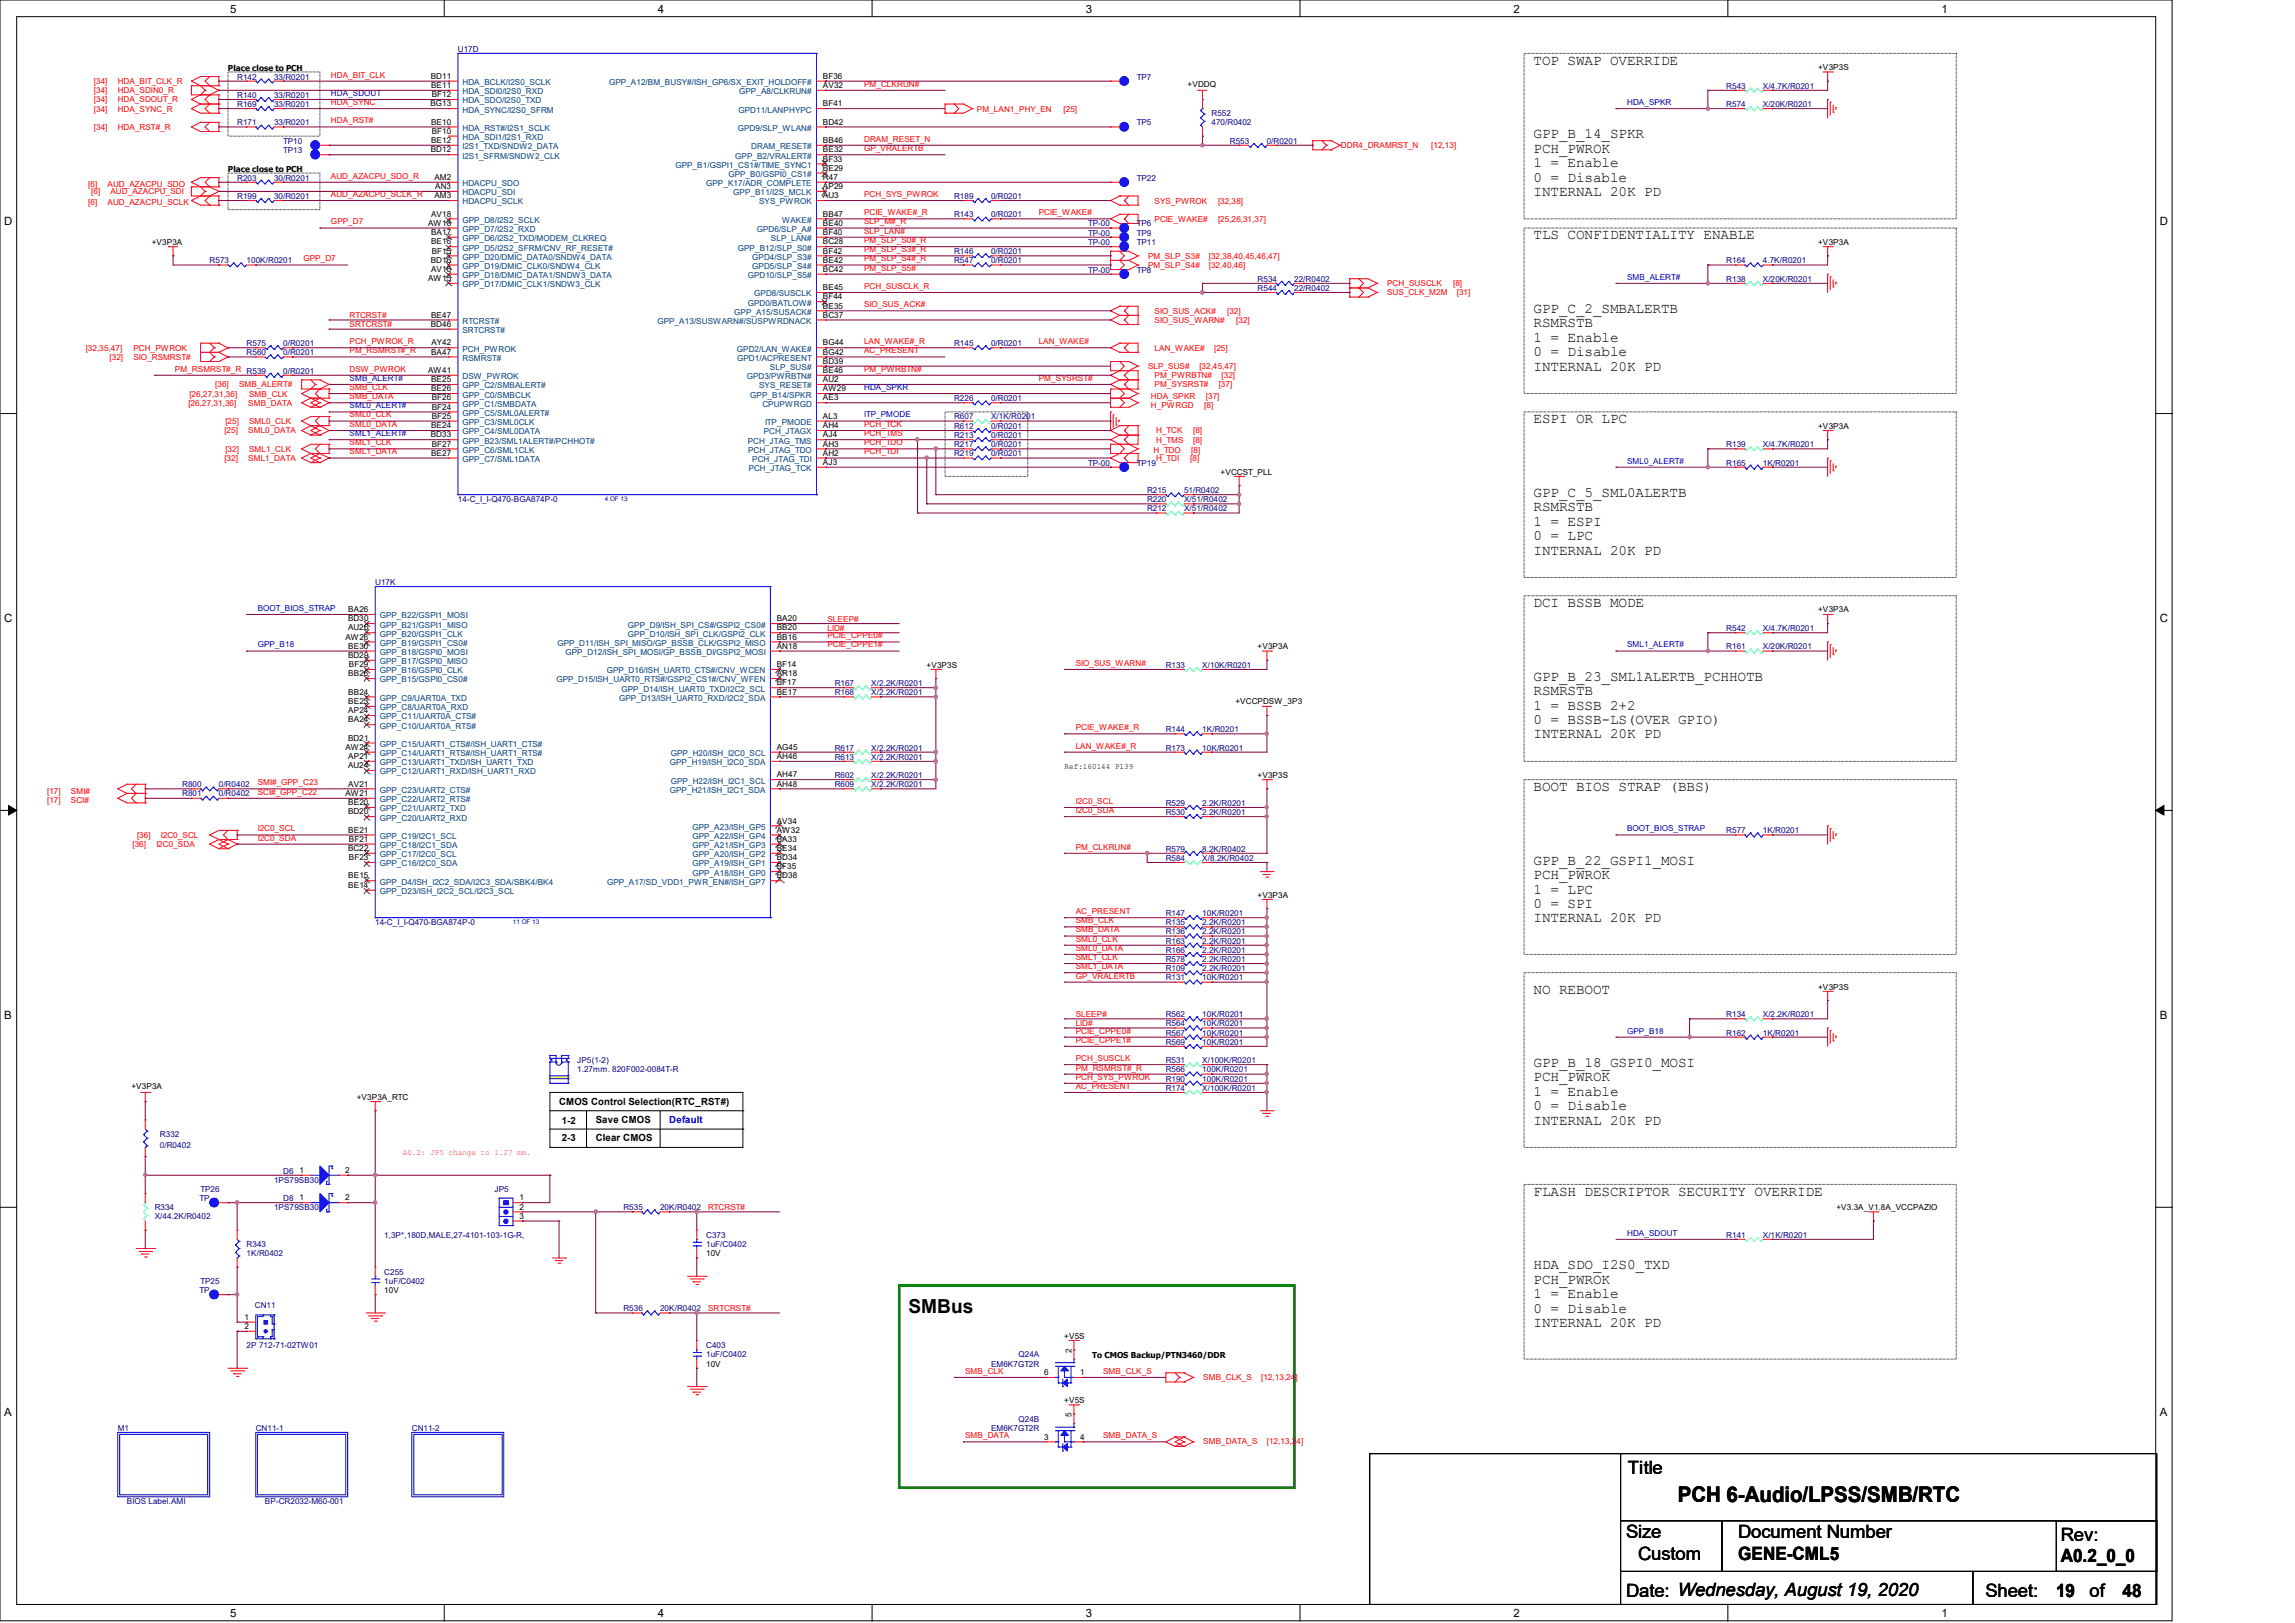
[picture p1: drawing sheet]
<svg xmlns="http://www.w3.org/2000/svg" width="297mm" height="210mm" viewBox="0 0 297 210" stroke-linecap="round" stroke-linejoin="round" font-family="sans-serif">
<defs><g id="words">
<text font-size="2.8" x="217.1" y="194.4">PCH 6-Audio/LPSS/SMB/RTC</text>
<text font-size="2.5" x="117.6" y="169.8">SMBus</text>
<g font-size="2.4">
<text x="210.7" y="190.8">Title</text>
<text x="210.4" y="199">Size</text>
<text x="212" y="201.8">Custom</text>
<text x="224.9" y="199">Document Number</text>
<text x="224.9" y="201.8">GENE-CML5</text>
<text x="266.7" y="199.4">Rev:</text>
<text x="266.7" y="202.1">A0.2_0_0</text>
<text x="210.4" y="206.6">Date: Wednesday, August 19, 2020</text>
<text x="256.9" y="206.6">Sheet:</text>
<text x="266.1" y="206.6">19</text>
<text x="270.4" y="206.6">of</text>
<text x="274.7" y="206.6">48</text>
</g>
<g font-size="1.9">
<text x="198.5" y="8.4">TOP SWAP OVERRIDE</text>
<text x="198.5" y="17.9">GPP_B_14_SPKR</text>
<text x="198.5" y="19.8">PCH_PWROK</text>
<text x="198.5" y="21.6">1 = Enable</text>
<text x="198.5" y="23.5">0 = Disable</text>
<text x="198.5" y="25.4">INTERNAL 20K PD</text>
<text x="198.5" y="31">TLS CONFIDENTIALITY ENABLE</text>
<text x="198.5" y="40.5">GPP_C_2_SMBALERTB</text>
<text x="198.5" y="42.4">RSMRSTB</text>
<text x="198.5" y="44.2">1 = Enable</text>
<text x="198.5" y="46.1">0 = Disable</text>
<text x="198.5" y="48">INTERNAL 20K PD</text>
<text x="198.5" y="54.8">ESPI OR LPC</text>
<text x="198.5" y="64.3">GPP_C_5_SML0ALERTB</text>
<text x="198.5" y="66.2">RSMRSTB</text>
<text x="198.5" y="68">1 = ESPI</text>
<text x="198.5" y="69.9">0 = LPC</text>
<text x="198.5" y="71.8">INTERNAL 20K PD</text>
<text x="198.5" y="78.6">DCI BSSB MODE</text>
<text x="198.5" y="88.1">GPP_B_23_SML1ALERTB_PCHHOTB</text>
<text x="198.5" y="90">RSMRSTB</text>
<text x="198.5" y="91.8">1 = BSSB 2+2</text>
<text x="198.5" y="93.7">0 = BSSB-LS(OVER GPIO)</text>
<text x="198.5" y="95.5">INTERNAL 20K PD</text>
<text x="198.5" y="102.4">BOOT BIOS STRAP (BBS)</text>
<text x="198.5" y="111.9">GPP_B_22_GSPI1_MOSI</text>
<text x="198.5" y="113.8">PCH_PWROK</text>
<text x="198.5" y="115.6">1 = LPC</text>
<text x="198.5" y="117.5">0 = SPI</text>
<text x="198.5" y="119.3">INTERNAL 20K PD</text>
<text x="198.5" y="128.6">NO REBOOT</text>
<text x="198.5" y="138">GPP_B_18_GSPI0_MOSI</text>
<text x="198.5" y="139.9">PCH_PWROK</text>
<text x="198.5" y="141.8">1 = Enable</text>
<text x="198.5" y="143.6">0 = Disable</text>
<text x="198.5" y="145.5">INTERNAL 20K PD</text>
<text x="198.5" y="154.7">FLASH DESCRIPTOR SECURITY OVERRIDE</text>
<text x="198.5" y="164.3">HDA_SDO_I2S0_TXD</text>
<text x="198.5" y="166.1">PCH_PWROK</text>
<text x="198.5" y="168">1 = Enable</text>
<text x="198.5" y="169.8">0 = Disable</text>
<text x="198.5" y="171.7">INTERNAL 20K PD</text>
</g>
<g font-size="1.5">
<text x="29.8" y="1.7">5</text>
<text x="85.1" y="1.7">4</text>
<text x="140.5" y="1.7">3</text>
<text x="195.9" y="1.7">2</text>
<text x="251.2" y="1.7">1</text>
<text x=".5" y="29.2">D</text>
<text x="279.5" y="29.2">D</text>
<text x=".5" y="80.5">C</text>
<text x="279.5" y="80.5">C</text>
<text x=".5" y="131.9">B</text>
<text x="279.5" y="131.9">B</text>
<text x=".5" y="183.2">A</text>
<text x="279.5" y="183.2">A</text>
<text x="29.8" y="209.3">5</text>
<text x="85.1" y="209.3">4</text>
<text x="140.5" y="209.3">3</text>
<text x="195.9" y="209.3">2</text>
<text x="251.2" y="209.3">1</text>
</g>
<g font-size="1.3">
<text x="72.4" y="143">CMOS Control Selection(RTC_RST#)</text>
<text x="72.7" y="147.7">2-3</text>
<text x="72.7" y="145.4">1-2</text>
<text x="77.1" y="145.2">Save CMOS</text>
<text x="77.1" y="147.7">Clear CMOS</text>
</g>
<text font-size="1.3" fill="#00f" x="86.6" y="145.2">Default</text>
<g font-size="1.1" fill="#f00">
<text x="12.1" y="10.9">[34]</text>
<text x="15.2" y="10.9">HDA_BIT_CLK_R</text>
<text x="42.8" y="10">HDA_BIT_CLK</text>
<text x="111.8" y="11.2">PM_CLKRUN#</text>
<text x="12.1" y="12.1">[34]</text>
<text x="12.1" y="13.3">[34]</text>
<text x="12.1" y="16.8">[34]</text>
<text x="12.1" y="14.4">[34]</text>
<text x="15.2" y="12.1">HDA_SDIN0_R</text>
<text x="15.2" y="13.3">HDA_SDOUT_R</text>
<text x="15.2" y="16.8">HDA_RST#_R</text>
<text x="15.2" y="14.4">HDA_SYNC_R</text>
<text x="42.8" y="13.6">HDA_SYNC</text>
<text x="42.8" y="16">HDA_RST#</text>
<text x="126.4" y="14.4">PM_LAN1_PHY_EN</text>
<text x="137.6" y="14.4">[25]</text>
<text x="42.8" y="23.1">AUD_AZACPU_SDO_R</text>
<text x="111.8" y="19.6">GP_VRALERTB</text>
<text x="111.8" y="18.3">DRAM_RESET_N</text>
<text x="173.5" y="19.2">DDR4_DRAMRST_N</text>
<text x="185.2" y="19.2">[12,13]</text>
<text x="11.4" y="26.6">[6]</text>
<text x="11.4" y="24.2">[6]</text>
<text x="11.8" y="25.1">[6]</text>
<text x="13.9" y="26.6">AUD_AZACPU_SCLK</text>
<text x="13.9" y="24.2">AUD_AZACPU_SDO</text>
<text x="14.3" y="25.1">AUD_AZACPU_SDI</text>
<text x="42.8" y="25.5">AUD_AZACPU_SCLK_R</text>
<text x="42.8" y="29">GPP_D7</text>
<text x="111.8" y="27.9">PCIE_WAKE#_R</text>
<text x="111.8" y="25.5">PCH_SYS_PWROK</text>
<text x="111.8" y="29">SLP_M#_R</text>
<text x="134.4" y="27.9">PCIE_WAKE#</text>
<text x="149.4" y="28.7">PCIE_WAKE#</text>
<text x="149.4" y="26.3">SYS_PWROK</text>
<text x="157.6" y="28.7">[25,26,31,37]</text>
<text x="157.6" y="26.3">[32,38]</text>
<text x="39.3" y="33.8">GPP_D7</text>
<text x="111.8" y="32.6">PM_SLP_S3#_R</text>
<text x="111.8" y="33.8">PM_SLP_S4#_R</text>
<text x="111.8" y="35">PM_SLP_S5#</text>
<text x="111.8" y="30.2">SLP_LAN#</text>
<text x="111.8" y="31.5">PM_SLP_S0#_R</text>
<text x="148.6" y="33.5">PM_SLP_S3#</text>
<text x="148.6" y="34.7">PM_SLP_S4#</text>
<text x="156.4" y="33.5">[32,38,40,45,46,47]</text>
<text x="156.4" y="34.7">[32,40,46]</text>
<text x="45.2" y="41.1">RTCRST#</text>
<text x="111.8" y="37.4">PCH_SUSCLK_R</text>
<text x="111.8" y="39.8">SIO_SUS_ACK#</text>
<text x="149.4" y="41.8">SIO_SUS_WARN#</text>
<text x="149.4" y="40.6">SIO_SUS_ACK#</text>
<text x="158.8" y="40.6">[32]</text>
<text x="160" y="41.8">[32]</text>
<text x="179.5" y="37">PCH_SUSCLK</text>
<text x="179.5" y="38.2">SUS_CLK_M2M</text>
<text x="188.1" y="37">[8]</text>
<text x="188.5" y="38.2">[31]</text>
<text x="11.1" y="45.4">[32,35,47]</text>
<text x="14.2" y="46.6">[32]</text>
<text x="17.3" y="45.4">PCH_PWROK</text>
<text x="17.3" y="46.6">SIO_RSMRST#</text>
<text x="45.2" y="45.7">PM_RSMRST#_R</text>
<text x="45.2" y="44.5">PCH_PWROK_R</text>
<text x="45.2" y="42.3">SRTCRST#</text>
<text x="111.8" y="44.5">LAN_WAKE#_R</text>
<text x="111.8" y="45.7">AC_PRESENT</text>
<text x="134.4" y="44.5">LAN_WAKE#</text>
<text x="148.6" y="47.8">SLP_SUS#</text>
<text x="149.4" y="45.4">LAN_WAKE#</text>
<text x="155.2" y="47.8">[32,45,47]</text>
<text x="157.1" y="45.4">[25]</text>
<text x="22.6" y="48.1">PM_RSMRST#_R R539</text>
<text x="24.4" y="52.5">[26,27,31,36]</text>
<text x="24.5" y="51.3">[26,27,31,36]</text>
<text x="27.9" y="50.1">[36]</text>
<text x="30.9" y="50.1">SMB_ALERT#</text>
<text x="32.1" y="52.5">SMB_DATA</text>
<text x="32.3" y="51.3">SMB_CLK</text>
<text x="45.2" y="50.5">SMB_CLK</text>
<text x="45.2" y="51.6">SMB_DATA</text>
<text x="45.2" y="48.1">DSW_PWROK</text>
<text x="111.8" y="48.1">PM_PWRBTN#</text>
<text x="134.4" y="49.3">PM_SYSRST#</text>
<text x="148.9" y="52.7">H_PWRGD</text>
<text x="148.9" y="51.6">HDA_SPKR</text>
<text x="149.4" y="50.1">PM_SYSRST#</text>
<text x="149.4" y="48.9">PM_PWRBTN#</text>
<text x="155.8" y="52.7">[8]</text>
<text x="156.1" y="51.6">[37]</text>
<text x="157.7" y="50.1">[37]</text>
<text x="158.1" y="48.9">[32]</text>
<text x="29" y="56">[25]</text>
<text x="29" y="59.6">[32]</text>
<text x="29.2" y="54.9">[25]</text>
<text x="29.2" y="58.5">[32]</text>
<text x="32.1" y="56">SML0_DATA</text>
<text x="32.1" y="59.6">SML1_DATA</text>
<text x="32.3" y="54.9">SML0_CLK</text>
<text x="32.3" y="58.5">SML1_CLK</text>
<text x="45.2" y="54">SML0_CLK</text>
<text x="45.2" y="55.2">SML0_DATA</text>
<text x="45.2" y="57.6">SML1_CLK</text>
<text x="45.2" y="58.8">SML1_DATA</text>
<text x="111.8" y="55.2">PCH_TCK</text>
<text x="111.8" y="56.4">PCH_TMS</text>
<text x="111.8" y="57.6">PCH_TDO</text>
<text x="111.8" y="58.8">PCH_TDI</text>
<text x="149.3" y="58.7">H_TDO</text>
<text x="149.6" y="56">H_TCK</text>
<text x="149.6" y="57.3">H_TMS</text>
<text x="149.6" y="59.6">H_TDI</text>
<text x="154" y="59.6">[8]</text>
<text x="154.2" y="58.7">[8]</text>
<text x="154.4" y="56">[8]</text>
<text x="154.4" y="57.3">[8]</text>
<text x="107.1" y="80.4">SLEEP#</text>
<text x="107.1" y="81.6">LID#</text>
<text x="107.1" y="82.6">PCIE_CPPE0#</text>
<text x="107.1" y="83.8">PCIE_CPPE1#</text>
<text x="139.2" y="86.1">SIO_SUS_WARN#</text>
<text x="139.2" y="94.5">PCIE_WAKE#_R</text>
<text x="33.4" y="101.6">SMI#_GPP_C23</text>
<text x="139.2" y="96.9">LAN_WAKE#_R</text>
<text x="6.1" y="102.7">[17]</text>
<text x="6.1" y="103.9">[17]</text>
<text x="9.2" y="102.7">SMI#</text>
<text x="9.2" y="103.9">SCI#</text>
<text x="33.4" y="107.6">I2C0_SCL</text>
<text x="33.4" y="102.8">SCI#_GPP_C22</text>
<text x="139.2" y="105.2">I2C0_SDA</text>
<text x="139.2" y="104">I2C0_SCL</text>
<text x="17.1" y="109.6">[36]</text>
<text x="17.7" y="108.4">[36]</text>
<text x="20.2" y="109.6">I2C0_SDA</text>
<text x="20.8" y="108.4">I2C0_SCL</text>
<text x="33.4" y="108.8">I2C0_SDA</text>
<text x="139.2" y="109.9">PM_CLKRUN#</text>
<text x="139.2" y="119.5">SMB_CLK</text>
<text x="139.2" y="118.3">AC_PRESENT</text>
<text x="139.2" y="120.7">SMB_DATA</text>
<text x="139.2" y="121.8">SML0_CLK</text>
<text x="139.2" y="123">SML0_DATA</text>
<text x="139.2" y="124.2">SML1_CLK</text>
<text x="139.2" y="125.4">SML1_DATA</text>
<text x="139.2" y="126.6">GP_VRALERTB</text>
<text x="139.2" y="131.6">SLEEP#</text>
<text x="139.2" y="137.3">PCH_SUSCLK</text>
<text x="139.2" y="133.7">PCIE_CPPE0#</text>
<text x="139.2" y="134.9">PCIE_CPPE1#</text>
<text x="139.2" y="132.8">LID#</text>
<text x="139.2" y="138.5">PM_RSMRST#_R</text>
<text x="139.2" y="139.7">PCH_SYS_PWROK</text>
<text x="139.2" y="140.9">AC_PRESENT</text>
<text x="91.6" y="156.5">RTCRST#</text>
<text x="91.6" y="169.6">SRTCRST#</text>
<text x="124.9" y="177.8">SMB_CLK</text>
<text x="142.8" y="177.8">SMB_CLK_S</text>
<text x="155.7" y="178.6">SMB_CLK_S</text>
<text x="163.2" y="178.6">[12,13,24]</text>
<text x="124.9" y="186.1">SMB_DATA</text>
<text x="142.8" y="186.1">SMB_DATA_S</text>
<text x="155.7" y="186.9">SMB_DATA_S</text>
<text x="163.9" y="186.9">[12,13,24]</text>
</g>
<g font-size="1.1">
<text x="29.5" y="9.2">Place close to PCH</text>
<text x="55.7" y="10.2">BD11</text>
<text x="55.8" y="11.4">BE11</text>
<text x="106.5" y="10.2">BF36</text>
<text x="106.5" y="11.4">AV32</text>
<text x="153.7" y="11.2">+VDDQ</text>
<text x="235.3" y="9.1">+V3P3S</text>
<text x="55.7" y="13.8">BG13</text>
<text x="55.8" y="16.1">BE10</text>
<text x="55.9" y="12.6">BF12</text>
<text x="55.9" y="17.3">BF10</text>
<text x="106.5" y="13.8">BF41</text>
<text x="106.5" y="16.1">BD42</text>
<text x="29.5" y="22.3">Place close to PCH</text>
<text x="55.7" y="19.7">BD12</text>
<text x="55.8" y="18.5">BE12</text>
<text x="56.2" y="23.3">AM2</text>
<text x="106.5" y="19.7">BE32</text>
<text x="106.5" y="20.9">BF33</text>
<text x="106.5" y="23.3">R47</text>
<text x="106.5" y="18.5">BB46</text>
<text x="106.5" y="22.1">BE29</text>
<text x="55.4" y="29.2">AW18</text>
<text x="55.8" y="28">AV18</text>
<text x="56.2" y="25.7">AM3</text>
<text x="56.3" y="24.5">AN3</text>
<text x="106.5" y="25.7">AU3</text>
<text x="106.5" y="24.5">AP29</text>
<text x="106.5" y="29.2">BE40</text>
<text x="106.5" y="28">BB47</text>
<text x="19.6" y="31.7">+V3P3A</text>
<text x="55.7" y="34">BD16</text>
<text x="55.8" y="30.4">BA17</text>
<text x="55.8" y="31.6">BE16</text>
<text x="55.8" y="35.2">AV16</text>
<text x="55.9" y="32.8">BF15</text>
<text x="106.5" y="34">BE42</text>
<text x="106.5" y="32.8">BF42</text>
<text x="106.5" y="30.4">BF40</text>
<text x="106.5" y="35.2">BC42</text>
<text x="106.5" y="31.6">BC28</text>
<text x="235.3" y="31.7">+V3P3A</text>
<text x="55.4" y="36.4">AW15</text>
<text x="55.8" y="41.1">BE47</text>
<text x="106.5" y="38.7">BF44</text>
<text x="106.5" y="39.9">BE35</text>
<text x="106.5" y="37.5">BE45</text>
<text x="106.5" y="41.1">BC37</text>
<text x="55.7" y="42.3">BD46</text>
<text x="55.8" y="45.9">BA47</text>
<text x="55.8" y="44.7">AY42</text>
<text x="106.5" y="44.7">BG44</text>
<text x="106.5" y="45.9">BG42</text>
<text x="106.5" y="47.1">BD39</text>
<text x="55.4" y="48.3">AW41</text>
<text x="55.8" y="50.6">BE26</text>
<text x="55.8" y="49.4">BE25</text>
<text x="55.9" y="53">BF24</text>
<text x="55.9" y="51.8">BF26</text>
<text x="106.5" y="51.8">AE3</text>
<text x="106.5" y="48.3">BE46</text>
<text x="106.5" y="49.4">AU2</text>
<text x="106.5" y="50.6">AW29</text>
<text x="55.7" y="56.6">BD33</text>
<text x="55.8" y="55.4">BE24</text>
<text x="55.8" y="59">BE27</text>
<text x="55.9" y="54.2">BF25</text>
<text x="55.9" y="57.8">BF27</text>
<text x="106.5" y="54.2">AL3</text>
<text x="106.5" y="55.4">AH4</text>
<text x="106.5" y="59">AH2</text>
<text x="106.5" y="56.6">AJ4</text>
<text x="106.5" y="57.8">AH3</text>
<text x="235.3" y="55.5">+V3P3A</text>
<text x="106.5" y="60.2">AJ3</text>
<text x="158" y="61.4">+VCCST_PLL</text>
<text x="44.7" y="82.8">AW26</text>
<text x="45" y="80.4">BD30</text>
<text x="45" y="81.6">AU26</text>
<text x="45.1" y="79.2">BA26</text>
<text x="45.1" y="83.9">BE30</text>
<text x="100.5" y="83.9">AN18</text>
<text x="100.5" y="81.6">BB20</text>
<text x="100.5" y="82.8">BB16</text>
<text x="100.5" y="80.4">BA20</text>
<text x="235.3" y="79.2">+V3P3A</text>
<text x="45" y="85.1">BD29</text>
<text x="45.1" y="87.5">BB26</text>
<text x="45.1" y="89.9">BB24</text>
<text x="45.2" y="86.3">BF29</text>
<text x="100.5" y="89.9">BE17</text>
<text x="100.5" y="88.7">BF17</text>
<text x="100.5" y="86.3">BF14</text>
<text x="100.5" y="87.5">AR18</text>
<text x="119.9" y="86.4">+V3P3S</text>
<text x="162.7" y="84">+V3P3A</text>
<text x="45" y="95.8">BD21</text>
<text x="45.1" y="92.3">AP24</text>
<text x="45.1" y="91.1">BE23</text>
<text x="45.1" y="93.5">BA24</text>
<text x="159.9" y="91.1">+VCCPDSW_3P3</text>
<text x="44.7" y="97">AW24</text>
<text x="45" y="99.4">AU24</text>
<text x="45.1" y="101.8">AV21</text>
<text x="45.1" y="98.2">AP21</text>
<text x="100.5" y="97">AG45</text>
<text x="100.5" y="100.6">AH47</text>
<text x="100.5" y="98.2">AH46</text>
<text x="100.5" y="101.8">AH48</text>
<text x="137.8" y="99.4">Ref:160144 P139</text>
<text x="162.7" y="100.7">+V3P3S</text>
<text x="44.7" y="103">AW21</text>
<text x="45" y="105.4">BD20</text>
<text x="45.1" y="107.7">BE21</text>
<text x="45.1" y="104.2">BE20</text>
<text x="100.5" y="106.6">AV34</text>
<text x="100.5" y="107.7">AW32</text>
<text x="45" y="110.1">BC22</text>
<text x="45.1" y="113.7">BE15</text>
<text x="45.2" y="108.9">BF21</text>
<text x="45.2" y="111.3">BF23</text>
<text x="100.5" y="113.7">BD38</text>
<text x="100.5" y="111.3">BD34</text>
<text x="100.5" y="108.9">BA33</text>
<text x="100.5" y="112.5">BF35</text>
<text x="100.5" y="110.1">BE34</text>
<text x="45.1" y="114.9">BE14</text>
<text x="162.7" y="116.2">+V3P3A</text>
<text x="235.3" y="128.1">+V3P3S</text>
<text x="17" y="140.9">+V3P3A</text>
<text x="46.2" y="142.3">+V3P3A_RTC</text>
<text x="38.8" y="155.3">1</text>
<text x="38.8" y="151.8">1</text>
<text x="44.7" y="155.3">2</text>
<text x="44.7" y="151.8">2</text>
<text x="67.2" y="155.3">1</text>
<text x="67.2" y="156.5">2</text>
<text x="67.2" y="157.7">3</text>
<text x="237.7" y="156.6">+V3.3A_V1.8A_VCCPAZIO</text>
<text x="49.7" y="167.3">10V</text>
<text x="91.4" y="162.5">10V</text>
<text x="31.7" y="170.8">1</text>
<text x="31.7" y="172">2</text>
<text x="137.7" y="173.2">+V5S</text>
<text x="91.4" y="176.8">10V</text>
<text x="135.1" y="177.9">6</text>
<text x="138.7" y="175" transform="rotate(-90 138.7 175)">2</text>
<text x="139.8" y="177.9">1</text>
<text x="141.3" y="175.7">To CMOS Backup/PTN3460/DDR</text>
<text x="137.7" y="181.6">+V5S</text>
<text x="138.7" y="183.3" transform="rotate(-90 138.7 183.3)">5</text>
<text x="135.1" y="186.3">3</text>
<text x="139.8" y="186.3">4</text>
</g>
<g font-size="1.1" fill="#000080">
<text x="30.7" y="10.3">R142</text>
<text x="35.5" y="10.3">33/R0201</text>
<text x="59.3" y="6.7">U17D</text>
<text x="147.1" y="10.3">TP7</text>
<text x="223.4" y="11.5">R543</text>
<text x="228.1" y="11.5">X/4.7K/R0201</text>
<text x="30.7" y="16.2">R171</text>
<text x="30.7" y="12.7">R140</text>
<text x="30.7" y="13.8">R169</text>
<text x="35.5" y="16.2">33/R0201</text>
<text x="35.5" y="12.7">33/R0201</text>
<text x="35.5" y="13.8">33/R0201</text>
<text x="147.1" y="16.2">TP5</text>
<text x="156.8" y="15">R552</text>
<text x="156.8" y="16.2">470/R0402</text>
<text x="223.4" y="13.8">R574</text>
<text x="228.1" y="13.8">X/20K/R0201</text>
<text x="30.7" y="23.4">R203</text>
<text x="35.5" y="23.4">30/R0201</text>
<text x="36.7" y="18.6">TP10</text>
<text x="36.7" y="19.8">TP13</text>
<text x="147.1" y="23.4">TP22</text>
<text x="159.2" y="18.6">R553</text>
<text x="163.9" y="18.6">0/R0201</text>
<text x="30.7" y="25.7">R199</text>
<text x="35.5" y="25.7">30/R0201</text>
<text x="123.5" y="28.1">R143</text>
<text x="123.5" y="25.7">R189</text>
<text x="128.3" y="28.1">0/R0201</text>
<text x="128.3" y="25.7">0/R0201</text>
<text x="140.8" y="29.3">TP-00</text>
<text x="147.1" y="29.3">TP6</text>
<text x="27.1" y="34.1">R573</text>
<text x="31.9" y="34.1">100K/R0201</text>
<text x="123.5" y="32.9">R146</text>
<text x="123.5" y="34.1">R547</text>
<text x="128.3" y="32.9">0/R0201</text>
<text x="128.3" y="34.1">0/R0201</text>
<text x="140.8" y="31.7">TP-00</text>
<text x="140.8" y="30.5">TP-00</text>
<text x="140.8" y="35.3">TP-00</text>
<text x="147.1" y="31.7">TP11</text>
<text x="147.1" y="30.5">TP9</text>
<text x="147.1" y="35.3">TP8</text>
<text x="223.4" y="34.1">R164</text>
<text x="228.1" y="34.1">4.7K/R0201</text>
<text x="162.7" y="37.6">R544</text>
<text x="162.7" y="36.4">R534</text>
<text x="167.5" y="37.6">22/R0402</text>
<text x="167.5" y="36.4">22/R0402</text>
<text x="223.4" y="36.4">R138</text>
<text x="228.1" y="36.4">X/20K/R0201</text>
<text x="31.9" y="44.8">R575</text>
<text x="31.9" y="46">R560</text>
<text x="36.7" y="44.8">0/R0201</text>
<text x="36.7" y="46">0/R0201</text>
<text x="123.5" y="44.8">R145</text>
<text x="128.3" y="44.8">0/R0201</text>
<text x="36.7" y="48.3">0/R0201</text>
<text x="123.5" y="51.9">R226</text>
<text x="128.3" y="51.9">0/R0201</text>
<text x="123.5" y="54.3">R607</text>
<text x="123.5" y="56.7">R213</text>
<text x="123.5" y="59.1">R219</text>
<text x="123.5" y="57.9">R217</text>
<text x="123.5" y="55.5">R612</text>
<text x="128.3" y="54.3">X/1K/R0201</text>
<text x="128.3" y="56.7">0/R0201</text>
<text x="128.3" y="59.1">0/R0201</text>
<text x="128.3" y="57.9">0/R0201</text>
<text x="128.3" y="55.5">0/R0201</text>
<text x="223.4" y="57.9">R139</text>
<text x="228.1" y="57.9">X/4.7K/R0201</text>
<text x="59.3" y="65">14-C_I_I-Q470-BGA874P-0</text>
<text x="140.8" y="60.2">TP-00</text>
<text x="147.1" y="60.2">TP19</text>
<text x="148.4" y="65">R220</text>
<text x="148.4" y="63.8">R215</text>
<text x="153.2" y="65">X/51/R0402</text>
<text x="153.2" y="63.8">51/R0402</text>
<text x="223.4" y="60.2">R165</text>
<text x="228.1" y="60.2">1K/R0201</text>
<text x="148.4" y="66.2">R212</text>
<text x="153.2" y="66.2">X/51/R0402</text>
<text x="48.5" y="75.7">U17K</text>
<text x="223.4" y="81.7">R542</text>
<text x="228.1" y="81.7">X/4.7K/R0201</text>
<text x="108" y="90">R168</text>
<text x="108" y="88.8">R167</text>
<text x="112.8" y="90">X/2.2K/R0201</text>
<text x="112.8" y="88.8">X/2.2K/R0201</text>
<text x="150.9" y="86.4">R133</text>
<text x="155.6" y="86.4">X/10K/R0201</text>
<text x="223.4" y="84">R161</text>
<text x="228.1" y="84">X/20K/R0201</text>
<text x="150.9" y="94.7">R144</text>
<text x="155.6" y="94.7">1K/R0201</text>
<text x="23.6" y="101.9">R800</text>
<text x="28.3" y="101.9">0/R0402</text>
<text x="108" y="97.1">R617</text>
<text x="108" y="98.3">R613</text>
<text x="108" y="100.7">R602</text>
<text x="108" y="101.9">R609</text>
<text x="112.8" y="97.1">X/2.2K/R0201</text>
<text x="112.8" y="98.3">X/2.2K/R0201</text>
<text x="112.8" y="100.7">X/2.2K/R0201</text>
<text x="112.8" y="101.9">X/2.2K/R0201</text>
<text x="150.9" y="97.1">R173</text>
<text x="155.6" y="97.1">10K/R0201</text>
<text x="23.6" y="103">R801</text>
<text x="28.3" y="103">0/R0402</text>
<text x="150.9" y="104.3">R529</text>
<text x="150.9" y="105.5">R530</text>
<text x="155.6" y="104.3">2.2K/R0201</text>
<text x="155.6" y="105.5">2.2K/R0201</text>
<text x="223.4" y="107.8">R577</text>
<text x="228.1" y="107.8">1K/R0201</text>
<text x="150.9" y="110.2">R579</text>
<text x="150.9" y="111.4">R584</text>
<text x="155.6" y="110.2">8.2K/R0402</text>
<text x="155.6" y="111.4">X/8.2K/R0402</text>
<text x="48.5" y="119.7">14-C_I_I-Q470-BGA874P-0</text>
<text x="150.9" y="118.5">R147</text>
<text x="150.9" y="119.7">R135</text>
<text x="155.6" y="118.5">10K/R0201</text>
<text x="155.6" y="119.7">2.2K/R0201</text>
<text x="150.9" y="124.5">R578</text>
<text x="150.9" y="125.6">R109</text>
<text x="150.9" y="120.9">R136</text>
<text x="150.9" y="122.1">R163</text>
<text x="150.9" y="123.3">R166</text>
<text x="155.6" y="124.5">2.2K/R0201</text>
<text x="155.6" y="125.6">2.2K/R0201</text>
<text x="155.6" y="120.9">2.2K/R0201</text>
<text x="155.6" y="122.1">2.2K/R0201</text>
<text x="155.6" y="123.3">2.2K/R0201</text>
<text x="150.9" y="131.6">R562</text>
<text x="150.9" y="126.8">R131</text>
<text x="155.6" y="131.6">10K/R0201</text>
<text x="155.6" y="126.8">10K/R0201</text>
<text x="223.4" y="131.6">R134</text>
<text x="228.1" y="131.6">X/2.2K/R0201</text>
<text x="74.7" y="137.5">JP5(1-2)</text>
<text x="150.9" y="132.8">R564</text>
<text x="150.9" y="137.5">R531</text>
<text x="150.9" y="135.2">R569</text>
<text x="150.9" y="134">R567</text>
<text x="155.6" y="132.8">10K/R0201</text>
<text x="155.6" y="137.5">X/100K/R0201</text>
<text x="155.6" y="135.2">10K/R0201</text>
<text x="155.6" y="134">10K/R0201</text>
<text x="223.4" y="134">R162</text>
<text x="228.1" y="134">1K/R0201</text>
<text x="74.7" y="138.7">1.27mm. 820F002-0084T-R</text>
<text x="150.9" y="141.1">R174</text>
<text x="150.9" y="138.7">R566</text>
<text x="150.9" y="140">R190</text>
<text x="155.6" y="141.1">X/100K/R0201</text>
<text x="155.6" y="138.7">100K/R0201</text>
<text x="155.6" y="140">100K/R0201</text>
<text x="20.7" y="147.1">R332</text>
<text x="20.7" y="148.5">0/R0402</text>
<text x="25.8" y="155.4">TP</text>
<text x="25.9" y="154.2">TP26</text>
<text x="35.5" y="153">1PS79SB30</text>
<text x="36.7" y="155.4">D8</text>
<text x="36.7" y="151.8">D6</text>
<text x="64" y="154.2">JP5</text>
<text x="20" y="156.6">R334</text>
<text x="20" y="157.8">X/44.2K/R0402</text>
<text x="31.9" y="161.3">R343</text>
<text x="35.5" y="156.6">1PS79SB30</text>
<text x="49.7" y="160.1">1,3P*,180D,MALE,27-4101-103-1G-R,</text>
<text x="80.7" y="156.6">R535</text>
<text x="85.4" y="156.6">20K/R0402</text>
<text x="91.4" y="160.1">C373</text>
<text x="91.4" y="161.3">1uF/C0402</text>
<text x="223.4" y="160.1">R141</text>
<text x="228.1" y="160.1">X/1K/R0201</text>
<text x="25.8" y="167.3">TP</text>
<text x="25.9" y="166.1">TP25</text>
<text x="31.9" y="162.5">1K/R0402</text>
<text x="49.7" y="164.9">C255</text>
<text x="49.7" y="166.1">1uF/C0402</text>
<text x="33" y="169.2">CN11</text>
<text x="80.7" y="169.7">R536</text>
<text x="85.4" y="169.7">20K/R0402</text>
<text x="31.9" y="174.4">2P 712-71-02TW01</text>
<text x="91.4" y="174.4">C403</text>
<text x="91.4" y="175.6">1uF/C0402</text>
<text x="128.3" y="176.8">EM6K7GT2R</text>
<text x="131.8" y="175.6">Q24A</text>
<text x="15.2" y="185.1">M1</text>
<text x="33.1" y="185.1">CN11-1</text>
<text x="53.3" y="185.1">CN11-2</text>
<text x="128.3" y="185.1">EM6K7GT2R</text>
<text x="131.8" y="183.9">Q24B</text>
<text x="16.4" y="194.6">BIOS Label.AMI</text>
<text x="34.3" y="194.6">BP-CR2032-M60-001</text>
</g>
<g font-size="1.1" fill="#004080">
<text x="59.9" y="11">HDA_BCLK/I2S0_SCLK</text>
<text x="78.8" y="11">GPP_A12/BM_BUSY#/ISH_GP6/SX_EXIT_HOLDOFF#</text>
<text x="59.9" y="13.4">HDA_SDO/I2S0_TXD</text>
<text x="59.9" y="14.6">HDA_SYNC/I2S0_SFRM</text>
<text x="59.9" y="16.9">HDA_RST#/I2S1_SCLK</text>
<text x="59.9" y="12.2">HDA_SDI0/I2S0_RXD</text>
<text x="95.5" y="16.9">GPD9/SLP_WLAN#</text>
<text x="95.6" y="14.6">GPD11/LANPHYPC</text>
<text x="95.7" y="12.2">GPP_A8/CLKRUN#</text>
<text x="59.9" y="20.5">I2S1_SFRM/SNDW2_CLK</text>
<text x="59.9" y="18.1">HDA_SDI1/I2S1_RXD</text>
<text x="59.9" y="19.3">I2S1_TXD/SNDW2_DATA</text>
<text x="87.4" y="21.7">GPP_B1/GSPI1_CS1#/TIME_SYNC1</text>
<text x="94.3" y="22.9">GPP_B0/GSPI0_CS1#</text>
<text x="95.2" y="20.5">GPP_B2/VRALERT#</text>
<text x="97.2" y="19.3">DRAM_RESET#</text>
<text x="59.9" y="24.1">HDACPU_SDO</text>
<text x="59.9" y="25.3">HDACPU_SDI</text>
<text x="59.9" y="26.5">HDACPU_SCLK</text>
<text x="59.9" y="28.8">GPP_D8/I2S2_SCLK</text>
<text x="91.4" y="24.1">GPP_K17/ADR_COMPLETE</text>
<text x="94.9" y="25.3">GPP_B11/I2S_MCLK</text>
<text x="98.2" y="26.5">SYS_PWROK</text>
<text x="101.2" y="28.8">WAKE#</text>
<text x="59.9" y="34.8">GPP_D19/DMIC_CLK0/SNDW4_CLK</text>
<text x="59.9" y="33.6">GPP_D20/DMIC_DATA0/SNDW4_DATA</text>
<text x="59.9" y="31.2">GPP_D6/I2S2_TXD/MODEM_CLKREQ</text>
<text x="59.9" y="32.4">GPP_D5/I2S2_SFRM/CNV_RF_RESET#</text>
<text x="59.9" y="36">GPP_D18/DMIC_DATA1/SNDW3_DATA</text>
<text x="59.9" y="30">GPP_D7/I2S2_RXD</text>
<text x="95.5" y="32.4">GPP_B12/SLP_S0#</text>
<text x="96.8" y="36">GPD10/SLP_S5#</text>
<text x="97.4" y="34.8">GPD5/SLP_S4#</text>
<text x="97.4" y="33.6">GPD4/SLP_S3#</text>
<text x="97.9" y="30">GPD6/SLP_A#</text>
<text x="99.8" y="31.2">SLP_LAN#</text>
<text x="59.9" y="37.2">GPP_D17/DMIC_CLK1/SNDW3_CLK</text>
<text x="59.9" y="41.9">RTCRST#</text>
<text x="85.1" y="41.9">GPP_A13/SUSWARN#/SUSPWRDNACK</text>
<text x="95" y="40.7">GPP_A15/SUSACK#</text>
<text x="96.8" y="39.5">GPD0/BATLOW#</text>
<text x="97.6" y="38.4">GPD8/SUSCLK</text>
<text x="59.9" y="45.5">PCH_PWROK</text>
<text x="59.9" y="43.1">SRTCRST#</text>
<text x="59.9" y="46.7">RSMRST#</text>
<text x="95.4" y="45.5">GPD2/LAN_WAKE#</text>
<text x="95.4" y="46.7">GPD1/ACPRESENT</text>
<text x="99.6" y="47.9">SLP_SUS#</text>
<text x="59.9" y="49.1">DSW_PWROK</text>
<text x="59.9" y="51.4">GPP_C0/SMBCLK</text>
<text x="59.9" y="53.8">GPP_C5/SML0ALERT#</text>
<text x="59.9" y="50.2">GPP_C2/SMBALERT#</text>
<text x="59.9" y="52.6">GPP_C1/SMBDATA</text>
<text x="96.6" y="49.1">GPD3/PWRBTN#</text>
<text x="97.1" y="51.4">GPP_B14/SPKR</text>
<text x="98.2" y="50.2">SYS_RESET#</text>
<text x="98.7" y="52.6">CPUPWRGD</text>
<text x="59.9" y="56.2">GPP_C4/SML0DATA</text>
<text x="59.9" y="55">GPP_C3/SML0CLK</text>
<text x="59.9" y="58.6">GPP_C6/SML1CLK</text>
<text x="59.9" y="57.4">GPP_B23/SML1ALERT#/PCHHOT#</text>
<text x="59.9" y="59.8">GPP_C7/SML1DATA</text>
<text x="96.8" y="57.4">PCH_JTAG_TMS</text>
<text x="96.8" y="58.6">PCH_JTAG_TDO</text>
<text x="97.4" y="59.8">PCH_JTAG_TDI</text>
<text x="98.8" y="56.2">PCH_JTAGX</text>
<text x="99" y="55">ITP_PMODE</text>
<text x="96.9" y="61">PCH_JTAG_TCK</text>
<text x="49.1" y="81.2">GPP_B21/GSPI1_MISO</text>
<text x="49.1" y="80">GPP_B22/GSPI1_MOSI</text>
<text x="49.1" y="83.6">GPP_B19/GSPI1_CS0#</text>
<text x="49.1" y="82.4">GPP_B20/GSPI1_CLK</text>
<text x="72.1" y="83.6">GPP_D11/ISH_SPI_MISO/GP_BSSB_CLK/GSPI2_MISO</text>
<text x="81.3" y="82.4">GPP_D10/ISH_SPI_CLK/GSPI2_CLK</text>
<text x="81.3" y="81.2">GPP_D9/ISH_SPI_CS#/GSPI2_CS0#</text>
<text x="49.1" y="87.1">GPP_B16/GSPI0_CLK</text>
<text x="49.1" y="88.3">GPP_B15/GSPI0_CS0#</text>
<text x="49.1" y="85.9">GPP_B17/GSPI0_MISO</text>
<text x="49.1" y="84.8">GPP_B18/GSPI0_MOSI</text>
<text x="72" y="88.3">GPP_D15/ISH_UART0_RTS#/GSPI2_CS1#/CNV_WFEN</text>
<text x="73.2" y="84.8">GPP_D12/ISH_SPI_MOSI/GP_BSSB_DI/GSPI2_MOSI</text>
<text x="78.5" y="87.1">GPP_D16/ISH_UART0_CTS#/CNV_WCEN</text>
<text x="80.4" y="89.5">GPP_D14/ISH_UART0_TXD/I2C2_SCL</text>
<text x="49.1" y="93.1">GPP_C11/UART0A_CTS#</text>
<text x="49.1" y="91.9">GPP_C8/UART0A_RXD</text>
<text x="49.1" y="94.3">GPP_C10/UART0A_RTS#</text>
<text x="49.1" y="90.7">GPP_C9/UART0A_TXD</text>
<text x="80.1" y="90.7">GPP_D13/ISH_UART0_RXD/I2C2_SDA</text>
<text x="49.1" y="99">GPP_C13/UART1_TXD/ISH_UART1_TXD</text>
<text x="49.1" y="100.2">GPP_C12/UART1_RXD/ISH_UART1_RXD</text>
<text x="49.1" y="96.6">GPP_C15/UART1_CTS#/ISH_UART1_CTS#</text>
<text x="49.1" y="97.8">GPP_C14/UART1_RTS#/ISH_UART1_RTS#</text>
<text x="86.7" y="99">GPP_H19/ISH_I2C0_SDA</text>
<text x="86.8" y="97.8">GPP_H20/ISH_I2C0_SCL</text>
<text x="86.8" y="101.4">GPP_H22/ISH_I2C1_SCL</text>
<text x="49.1" y="103.8">GPP_C22/UART2_RTS#</text>
<text x="49.1" y="106.2">GPP_C20/UART2_RXD</text>
<text x="49.1" y="102.6">GPP_C23/UART2_CTS#</text>
<text x="49.1" y="105">GPP_C21/UART2_TXD</text>
<text x="86.7" y="102.6">GPP_H21/ISH_I2C1_SDA</text>
<text x="89.6" y="107.4">GPP_A23/ISH_GP5</text>
<text x="49.1" y="109.7">GPP_C18/I2C1_SDA</text>
<text x="49.1" y="108.5">GPP_C19/I2C1_SCL</text>
<text x="49.1" y="110.9">GPP_C17/I2C0_SCL</text>
<text x="49.1" y="112.1">GPP_C16/I2C0_SDA</text>
<text x="89.6" y="108.5">GPP_A22/ISH_GP4</text>
<text x="89.6" y="112.1">GPP_A19/ISH_GP1</text>
<text x="89.6" y="109.7">GPP_A21/ISH_GP3</text>
<text x="89.6" y="113.3">GPP_A18/ISH_GP0</text>
<text x="89.6" y="110.9">GPP_A20/ISH_GP2</text>
<text x="49.1" y="115.7">GPP_D23/ISH_I2C2_SCL/I2C3_SCL</text>
<text x="49.1" y="114.5">GPP_D4/ISH_I2C2_SDA/I2C3_SDA/SBK4/BK4</text>
<text x="78.6" y="114.5">GPP_A17/SD_VDD1_PWR_EN#/ISH_GP7</text>
</g>
<g font-size="1.1" fill="#00f">
<text x="42.8" y="12.4">HDA_SDOUT</text>
<text x="210.6" y="13.6">HDA_SPKR</text>
<text x="210.6" y="36.2">SMB_ALERT#</text>
<text x="45.2" y="49.3">SMB_ALERT#</text>
<text x="45.2" y="52.8">SML0_ALERT#</text>
<text x="111.8" y="50.5">HDA_SPKR</text>
<text x="45.2" y="56.4">SML1_ALERT#</text>
<text x="111.8" y="54">ITP_PMODE</text>
<text x="210.6" y="60">SML0_ALERT#</text>
<text x="33.4" y="79">BOOT_BIOS_STRAP</text>
<text x="33.4" y="83.8">GPP_B18</text>
<text x="210.6" y="83.8">SML1_ALERT#</text>
<text x="210.6" y="107.6">BOOT_BIOS_STRAP</text>
<text x="210.6" y="133.7">GPP_B18</text>
<text x="210.6" y="159.9">HDA_SDOUT</text>
</g>
<text font-size="1.1" fill="#ff8000" x="52.1" y="149.4">A0.2: JP5 change to 1.27 mm.</text>
<g font-size=".8" fill="#00f">
<text x="78.3" y="64.8">4 OF 13</text>
<text x="66.4" y="119.5">11 OF 13</text>
</g>
</g></defs>
<path d="M0 0h281.1v209.7h-281.1zM2.2 2.2h276.8v205.4h-276.8z" fill="none" stroke="#000" stroke-width=".13"/>
<g fill="#fff">
<path d="M29.8 .3h.8v1.6h-.8z"/>
<path d="M29.8 207.9h.8v1.6h-.8z"/>
</g>
<path d="M57.5 0v2.2M57.5 207.6v2.2" fill="none" stroke="#000" stroke-width=".13"/>
<g fill="#fff">
<path d="M85.1 .3h.8v1.6h-.8z"/>
<path d="M85.1 207.9h.8v1.6h-.8z"/>
</g>
<path d="M112.9 0v2.2M112.9 207.6v2.2" fill="none" stroke="#000" stroke-width=".13"/>
<g fill="#fff">
<path d="M140.5 .3h.8v1.6h-.8z"/>
<path d="M140.5 207.9h.8v1.6h-.8z"/>
</g>
<path d="M168.2 0v2.2M168.2 207.6v2.2" fill="none" stroke="#000" stroke-width=".13"/>
<g fill="#fff">
<path d="M195.9 .3h.8v1.6h-.8z"/>
<path d="M195.9 207.9h.8v1.6h-.8z"/>
</g>
<path d="M223.6 0v2.2M223.6 207.6v2.2" fill="none" stroke="#000" stroke-width=".13"/>
<g fill="#fff">
<path d="M251.2 .3h.9v1.6h-.9z"/>
<path d="M251.2 207.9h.9v1.6h-.9z"/>
<path d="M.6 27.8h1v1.7h-1z"/>
<path d="M279.5 27.8h1.1v1.7h-1.1z"/>
<path d="M.6 79.2h1v1.6h-1z"/>
<path d="M279.5 79.2h1.1v1.6h-1.1z"/>
</g>
<path d="M0 53.5h2.2M279 53.5h2.1" fill="none" stroke="#000" stroke-width=".13"/>
<g fill="#fff">
<path d="M.6 130.5h.9v1.7h-.9z"/>
<path d="M279.5 130.5h1v1.7h-1z"/>
</g>
<path d="M0 104.9h2.2M279 104.9h2.1" fill="none" stroke="#000" stroke-width=".13"/>
<path d="M1.1 104.2l1.1 .7-1.1 .6zM279 104.9l1-.7v1.3z" fill="#000" stroke="#000" stroke-width=".13"/>
<g fill="#fff">
<path d="M.6 181.9h.9v1.6h-.9z"/>
<path d="M279.5 181.9h1v1.6h-1z"/>
</g>
<g fill="none" stroke="#000" stroke-width=".13">
<path d="M29.5 9.3h11.9v8.3h-11.9zM197.2 6.9h56v21.4h-56zM29.5 22.4h11.9v4.7h-11.9zM197.2 29.5h56v21.4h-56zM122.3 53.3h10.7v8.3h-10.7zM197.2 53.3h56v21.4h-56zM197.2 77.1h56v21.4h-56zM197.2 100.9h56v22.6h-56zM197.2 125.9h56v22.6h-56zM0 156.2h2.2M71.2 141.4h24.9v7.1h-24.9zM71.2 143.7h24.9"/>
<path d="M71.2 146.1h24.9M75.9 148.5h.1M75.9 143.7v4.8M85.4 148.5h.1M85.4 143.7v4.8M96.1 143.7h.1M96.1 146.1h.1M197.2 153.2h56v22.7h-56zM279 156.2h2.1M116.4 166.3h51.1v26.2h-51.1z"/>
</g>
<path d="M116.4 166.3h51.1v26.2h-51.1z" fill="none" stroke="#008000" stroke-width=".34"/>
<path d="M71.2 139.4h2.3" fill="none" stroke="#ff0" stroke-width=".34"/>
<circle cx="73.5" cy="139.4" r=".17" fill="#ff0"/>
<g fill="none" stroke="#f00" stroke-width=".13">
<path d="M24.8 11.1h.1M24.8 12.9h.1M24.8 16.4h.1M24.8 10.5h.1M24.8 14.1h.1M24.8 14.1l1.2 .5h2.3M24.8 11.1v1.2h3.5M24.8 11.1h3.5M24.8 10.5l1.2 .6 .5 .6M24.8 12.9l1.2 .6M24.8 16.4l1.2 .6h2.3M26 12.3h.1"/>
<path d="M26 15.8h.1M26 9.9h.1M26 13.5h.1M26 13.5h2.3M26 12.3l-1.2 .6M26 15.8l-1.2 .6M26 15.8h2.3M26 9.9l-1.2 .6M26 9.9h2.3M26 13.5l-1.2 .6M26.5 11.7h.1M26.5 11.7l-.5 .6"/>
<path d="M27.1 12.3h.1M27.1 11.1h.1M27.1 13.5h.1M27.1 17h.1M27.1 15.8h.1M27.1 9.9h.1M27.1 14.6h.1M27.1 11.1l1.2 .6M27.1 12.3l-.6 .6 .6 .6M27.1 15.8l-.6 .6 .6 .6M27.1 9.9l-.6 .6 .6 .6M27.1 13.5l-.6 .6 .6 .5"/>
<path d="M28.3 11.7h.1M28.3 13.5h.1M28.3 12.3h.1M28.3 17h.1M28.3 15.8h.1M28.3 11.1h.1M28.3 9.9h.1M28.3 14.6h.1M28.3 9.9v1.2M28.3 12.3v2.3M28.3 15.8v1.2M28.3 11.7l-1.2 .6"/>
<path d="M31.9 16.4h.1M31.9 10.5h.1M31.9 12.9h.1M31.9 14.1h.1M31.9 16.4h1.2M31.9 10.5h1.2M31.9 12.9h1.2M31.9 14.1h1.2M35.5 16.4h1.2M35.5 10.5h1.2M35.5 12.9h1.2M35.5 14.1h1.2"/>
<path d="M36.7 16.4h.1M36.7 10.5h.1M36.7 12.9h.1M36.7 14.1h.1M41.4 18.8h1.2M42.6 18.8h.1M58.1 10.5h.1M58.1 12.9h.1M58.1 14.1h.1M58.1 16.4h.1M58.1 11.7h.1M58.1 17.6h.1"/>
<path d="M58.1 18.8h.1M58.1 11.7h1.2M58.1 16.4h1.2M58.1 18.8h1.2M58.1 10.5h1.2M58.1 12.9h1.2M58.1 14.1h1.2M58.1 17.6h1.2M105.7 11.7h1.1M105.7 16.4h1.1M105.7 18.8h1.1M105.7 10.5h1.1"/>
<path d="M105.7 14.1h1.1M106.8 14.1h.1M106.8 10.5h.1M106.8 16.4h.1M106.8 11.7h.1M106.8 18.8h.1M122.3 14.6h.1M122.3 13.5h.1M122.3 13.5h2.4M122.3 13.5v1.1M123.5 14.6h.1M123.5 13.5h.1"/>
<path d="M123.5 13.5l.6 .6-.6 .5M124.7 13.5h.1M124.7 13.5l1.2 .6M125.9 14.1h.1M125.9 14.1l-1.2 .5h-2.4M143.7 16.4h.1M143.7 10.5h.1M143.7 16.4h1.2M143.7 10.5h1.2M155 11.7h.1M155 11.7h1.2M155.6 12.9h.1"/>
<path d="M155.6 17.6h.1M155.6 11.7v2.4M155.6 16.4v1.2M160.4 18.8h.1M160.4 18.8h1.1M164 18.8h1.1M165.1 18.8h.1M169.9 18.2h.1M169.9 18.2v1.2h2.4M169.9 18.2h2.4M171.1 18.2l.6 .6M171.7 18.8h.1"/>
<path d="M171.7 18.8l-.6 .6M172.3 19.4h.1M172.3 18.2h.1M172.3 18.2l1.1 .6M173.4 18.8h.1M173.4 18.8l-1.1 .6M224.6 14.1h.1M224.6 11.7h.1M224.6 11.7h1.2M224.6 14.1h1.2M228.2 11.7h1.2M228.2 14.1h1.2"/>
<path d="M229.4 14.1h.1M229.4 11.7h.1M235.9 9.3h1.2M236.5 12.9h.1M236.5 10.5h.1M236.5 9.3v1.2M236.5 12.9v2.3M236.9 13.2h.1M236.9 13.2v1.7M237.1 9.3h.1M237.2 14.5h.1M237.2 13.6v.9"/>
<path d="M237.6 13.9h.1M237.6 13.9v.3M21.8 31.9h.1M21.8 31.9h1.2M22.4 33.1h.1M22.4 31.9v1.2M24.8 26h.1M24.8 23.6h.1M24.8 24.2h.1M24.8 26l1.2 .5h2.3M24.8 24.2v1.2h3.5M24.8 23.6l1.2 .6 .5 .6"/>
<path d="M24.8 24.2h3.5M26 25.4h.1M26 23h.1M26 25.4l-1.2 .6M26 23l-1.2 .6M26 23h2.3M26.5 24.8h.1M26.5 24.8l-.5 .6M27.1 26.5h.1M27.1 25.4h.1M27.1 24.2h.1M27.1 23h.1"/>
<path d="M27.1 25.4l-.6 .6 .6 .5M27.1 23l-.6 .6 .6 .6M27.1 24.2l1.2 .6M28.3 26.5h.1M28.3 25.4h.1M28.3 24.2h.1M28.3 23h.1M28.3 24.8h.1M28.3 34.3h.1M28.3 23v1.2M28.3 25.4v1.1M28.3 24.8l-1.2 .6"/>
<path d="M28.3 34.3h1.2M31.9 23.6h.1M31.9 26h.1M31.9 23.6h1.2M31.9 34.3h1.2M31.9 26h1.2M33.1 34.3h.1M35.5 23.6h1.2M35.5 26h1.2M36.7 23.6h.1M36.7 26h.1M41.4 20h1.2"/>
<path d="M42.6 20h.1M58.1 23.6h.1M58.1 24.8h.1M58.1 26h.1M58.1 34.3h.1M58.1 20h.1M58.1 36.7h.1M58.1 28.3h.1M58.1 33.1h.1M58.1 30.7h.1M58.1 31.9h.1M58.1 35.5h.1"/>
<path d="M58.1 29.5h.1M58.1 31.9h1.2M58.1 23.6h1.2M58.1 29.5h1.2M58.1 28.3h1.2M58.1 33.1h1.2M58.1 30.7h1.2M58.1 35.5h1.2M58.1 34.3h1.2M58.1 20h1.2M58.1 26h1.2M58.1 36.7h1.2"/>
<path d="M58.1 24.8h1.2M105.7 31.9h1.1M105.7 23.6h1.1M105.7 37.8h1.1M105.7 29.5h1.1M105.7 28.3h1.1M105.7 33.1h1.1M105.7 30.7h1.1M105.7 35.5h1.1M105.7 34.3h1.1M105.7 20h1.1M105.7 26h1.1"/>
<path d="M105.7 24.8h1.1M105.7 39h1.1M105.7 21.2h1.1M105.7 22.4h1.1M106.8 26h.1M106.8 39h.1M106.8 34.3h.1M106.8 24.8h.1M106.8 33.1h.1M106.8 30.7h.1M106.8 29.5h.1M106.8 20h.1"/>
<path d="M106.8 21.2h.1M106.8 35.5h.1M106.8 37.8h.1M106.8 23.6h.1M106.8 28.3h.1M106.8 22.4h.1M106.8 31.9h.1M124.7 28.3h.1M124.7 33.1h.1M124.7 34.3h.1M124.7 26h.1M124.7 28.3h1.2"/>
<path d="M124.7 33.1h1.2M124.7 34.3h1.2M124.7 26h1.2M128.3 28.3h1.2M128.3 33.1h1.2M128.3 34.3h1.2M128.3 26h1.2M129.5 28.3h.1M129.5 33.1h.1M129.5 34.3h.1M129.5 26h.1M143.7 28.3h.1"/>
<path d="M143.7 26h.1M143.7 32.5h.1M143.7 33.7h.1M143.7 34.9h.1M143.7 31.9h.1M143.7 29.5h.1M143.7 30.7h.1M143.7 35.5h.1M143.7 23.6h.1M143.7 31.9h1.2M143.7 32.5v2.4M143.7 28.3l1.2 .6"/>
<path d="M143.7 26l1.2 .5M143.7 32.5h2.4l1.2 .6M143.7 33.7h2.4M143.7 34.9h2.4M143.7 23.6h1.2M143.7 29.5h1.2M143.7 30.7h1.2M143.7 35.5h1.2M144.9 27.7h.1M144.9 28.9h.1M144.9 39.6h.1M144.9 25.4h.1"/>
<path d="M144.9 26.5h.1M144.9 32.5h.1M144.9 33.7h.1M144.9 34.9h.1M144.9 27.7h2.4v1.2M144.9 28.9h2.4M144.9 27.7l-1.2 .6M144.9 25.4h2.4v1.1M144.9 39.6h2.4v2.4M144.9 26.5h2.4M144.9 39.6l-1.2 .6M144.9 25.4l-1.2 .6"/>
<path d="M144.9 32.5l.6 .6-.6 .6M144.9 33.7l.6 .6-.6 .6M145.5 28.3h.1M145.5 26h.1M145.5 28.3l.6 .6M145.5 26l.6 .5M146.1 33.7h.1M146.1 34.9h.1M146.1 27.7l-.6 .6M146.1 39.6l-.6 .6M146.1 25.4l-.6 .6M146.1 33.7l1.2 .6"/>
<path d="M147.3 28.9h.1M147.3 26.5h.1M147.3 33.1h.1M147.3 34.3h.1M147.3 33.1l-1.2 .6M147.3 34.3l-1.2 .6M164 37.8h.1M164 36.7h.1M164 37.8h1.1M164 36.7h1.1M167.5 37.8h1.2M167.5 36.7h1.2"/>
<path d="M168.7 37.8h.1M168.7 36.7h.1M174.7 36.1h.1M174.7 37.3h.1M174.7 38.4h.1M174.7 36.1h2.3l1.2 .6M174.7 37.3h2.3M174.7 36.1v2.3M174.7 38.4h2.3M175.9 36.1h.1M175.9 37.3h.1M175.9 38.4h.1"/>
<path d="M175.9 36.1l.5 .6-.5 .6M175.9 37.3l.5 .5-.5 .6M177 37.3h.1M177 38.4h.1M177 37.3l1.2 .5M178.2 36.7h.1M178.2 37.8h.1M178.2 36.7l-1.2 .6M178.2 37.8l-1.2 .6M224.6 34.3h.1M224.6 36.7h.1M224.6 34.3h1.2"/>
<path d="M224.6 36.7h1.2M228.2 34.3h1.2M228.2 36.7h1.2M229.4 34.3h.1M229.4 36.7h.1M235.9 31.9h1.2M236.5 35.5h.1M236.5 33.1h.1M236.5 31.9v1.2M236.5 35.5v2.3M236.9 35.8h.1M236.9 35.8v1.7"/>
<path d="M237.1 31.9h.1M237.2 37.1h.1M237.2 36.2v.9M237.6 36.5h.1M237.6 36.5v.3M26 45.6h.1M26 46.8h.1M26 45.6h2.3M26 46.8h2.3M27.1 44.4l.6 .6M27.7 45h.1M27.7 46.2h.1"/>
<path d="M27.7 45l-.6 .6 .6 .6M27.7 46.2l-.6 .6M28.3 44.4h.1M28.3 45.6h.1M28.3 46.8h.1M28.3 45.6l1.2 .6M28.3 44.4h-2.3v2.4M28.3 44.4l1.2 .6M29.5 45h.1M29.5 46.2h.1M29.5 45l-1.2 .6M29.5 46.2l-1.2 .6"/>
<path d="M33.1 48.6h.1M33.1 45h.1M33.1 46.2h.1M33.1 45h1.2M33.1 48.6h1.2M33.1 46.2h1.2M36.7 45h1.1M36.7 48.6h1.1M36.7 46.2h1.1M37.8 48.6h.1M37.8 45h.1M37.8 46.2h.1"/>
<path d="M39 52.1h.1M39 50.9h.1M39 55.7h.1M39 54.5h.1M39 59.3h.1M39 58.1h.1M39 49.1h.1M39 52.1l1.2 .6M39 50.9l2.4 1.2M39 49.1v1.2h3.6M39 55.7l1.2 .6M39 54.5l1.2 .6"/>
<path d="M39 59.3l1.2 .6M39 58.1l1.2 .6M39 49.1h2.4M40.2 51.5h.1M40.2 52.7h.1M40.2 55.1h.1M40.2 56.3h.1M40.2 58.7h.1M40.2 59.9h.1M40.2 51.5h2.4M40.2 51.5l-1.2 .6M40.2 52.7h1.2"/>
<path d="M40.2 55.1h2.4M40.2 55.1l-1.2 .6M40.2 56.3h1.2M40.2 55.1l1.2 .6M40.2 58.7h2.4M40.2 58.7l-1.2 .6M40.2 59.9h1.2M40.2 58.7l1.2 .6M40.2 49.1l.6 .6M40.8 49.7h.1M40.8 49.7l-.6 .6-1.2 .6M41.4 52.7h.1"/>
<path d="M41.4 51.5h.1M41.4 52.1h.1M41.4 50.3h.1M41.4 56.3h.1M41.4 55.1h.1M41.4 55.7h.1M41.4 53.9h.1M41.4 59.9h.1M41.4 58.7h.1M41.4 59.3h.1M41.4 57.5h.1M41.4 49.1h.1"/>
<path d="M41.4 51.5l1.2 .6M41.4 51.5l-1.2 .6 1.2 .6M41.4 52.1l-1.2 .6M41.4 50.3l-.6 .6 .6 .6M41.4 55.1l1.2 .6M41.4 55.1l-1.2 .6 1.2 .6M41.4 55.7l-1.2 .6M41.4 53.9l-.6 .6 .6 .6M41.4 58.7l1.2 .6M41.4 58.7l-1.2 .6 1.2 .6M41.4 59.3l-1.2 .6M41.4 57.5l-.6 .6 .6 .6"/>
<path d="M41.4 49.1l1.2 .6M42.6 52.1h.1M42.6 50.3h.1M42.6 51.5h.1M42.6 55.7h.1M42.6 53.9h.1M42.6 55.1h.1M42.6 59.3h.1M42.6 57.5h.1M42.6 58.7h.1M42.6 49.7h.1M42.6 52.1l-1.2 .6"/>
<path d="M42.6 50.3v1.2M42.6 53.9v1.2M42.6 57.5v1.2M42.6 55.7l-1.2 .6M42.6 53.9h-2.4l-1.2 .6M42.6 59.3l-1.2 .6M42.6 57.5h-2.4l-1.2 .6M42.6 49.7l-1.2 .6M58.1 45h.1M58.1 48.6h.1M58.1 55.7h.1M58.1 42.6h.1"/>
<path d="M58.1 46.2h.1M58.1 54.5h.1M58.1 50.9h.1M58.1 53.3h.1M58.1 41.4h.1M58.1 58.1h.1M58.1 49.7h.1M58.1 52.1h.1M58.1 56.9h.1M58.1 59.3h.1M58.1 55.7h1.2M58.1 54.5h1.2"/>
<path d="M58.1 56.9h1.2M58.1 59.3h1.2M58.1 58.1h1.2M58.1 45h1.2M58.1 48.6h1.2M58.1 52.1h1.2M58.1 42.6h1.2M58.1 46.2h1.2M58.1 50.9h1.2M58.1 49.7h1.2M58.1 53.3h1.2M58.1 41.4h1.2"/>
<path d="M105.7 55.7h1.1M105.7 54.5h1.1M105.7 56.9h1.1M105.7 59.3h1.1M105.7 58.1h1.1M105.7 45h1.1M105.7 48.6h1.1M105.7 52.1h1.1M105.7 46.2h1.1M105.7 50.9h1.1M105.7 49.7h1.1M105.7 41.4h1.1"/>
<path d="M105.7 40.2h1.1M105.7 47.4h1.1M106.8 52.1h.1M106.8 54.5h.1M106.8 48.6h.1M106.8 55.7h.1M106.8 49.7h.1M106.8 40.2h.1M106.8 59.3h.1M106.8 56.9h.1M106.8 50.9h.1M106.8 45h.1"/>
<path d="M106.8 46.2h.1M106.8 47.4h.1M106.8 41.4h.1M106.8 58.1h.1M124.7 54.5h.1M124.7 56.9h.1M124.7 59.3h.1M124.7 58.1h.1M124.7 55.7h.1M124.7 45h.1M124.7 52.1h.1M124.7 55.7h1.2"/>
<path d="M124.7 54.5h1.2M124.7 56.9h1.2M124.7 59.3h1.2M124.7 58.1h1.2M124.7 45h1.2M124.7 52.1h1.2M128.3 55.7h1.2M128.3 54.5h1.2M128.3 56.9h1.2M128.3 59.3h1.2M128.3 58.1h1.2M128.3 45h1.2"/>
<path d="M128.3 52.1h1.2M129.5 54.5h.1M129.5 56.9h.1M129.5 59.3h.1M129.5 58.1h.1M129.5 55.7h.1M129.5 45h.1M129.5 52.1h.1M143.7 53.3h.1M143.7 45h.1M143.7 41.4h.1M143.7 40.2h.1"/>
<path d="M143.7 46.8h.1M143.7 48h.1M143.7 49.7h.1M143.7 48.6h.1M143.7 58.7h.1M143.7 57.5h.1M143.7 55.7h.1M143.7 56.9h.1M143.7 59.3h.1M143.7 52.7h.1M143.7 51.5h.1M143.7 50.3h.1"/>
<path d="M143.7 46.8v1.2M143.7 50.3v2.4M143.7 53.3v2.4M143.7 57.5v1.2M143.7 51.5h2.4M143.7 50.3h3.6M143.7 48h3.6v2.3M143.7 45l1.2 .6M143.7 41.4l1.2 .6M143.7 40.2l1.2 .6M143.7 46.8h2.4l1.2 .6M143.7 58.7h3.6"/>
<path d="M143.7 49.7l1.2 .6M143.7 48.6l1.2 .5M143.7 55.7l1.2 .6M143.7 56.9l1.2 .6M143.7 59.3l1.2 .6M144.1 53.7h.1M144.1 53.7v1.6M144.4 55h.1M144.4 54v1M144.8 54.4h.1M144.8 54.4v.2M144.9 44.4h.1"/>
<path d="M144.9 45.6h.1M144.9 40.8h.1M144.9 42h.1M144.9 46.8h.1M144.9 48h.1M144.9 49.1h.1M144.9 50.3h.1M144.9 58.7h.1M144.9 57.5h.1M144.9 56.3h.1M144.9 55.1h.1M144.9 59.9h.1"/>
<path d="M144.9 52.7h.1M144.9 51.5h.1M144.9 44.4h2.4v1.2M144.9 45.6h2.4M144.9 44.4l-1.2 .6M144.9 55.1h2.4M144.9 56.3h2.4M144.9 40.8h2.4M144.9 42h2.4M144.9 40.8l-1.2 .6M144.9 46.8l.6 .6-.6 .6M144.9 49.1h2.4"/>
<path d="M144.9 49.1l-1.2 .6M144.9 48l-1.2 .6M144.9 57.5l.6 .6-.6 .6M144.9 55.1l-1.2 .6M144.9 56.3l-1.2 .6M144.9 58.7l-1.2 .6M144.9 51.5l.6 .6-.6 .6M144.9 50.3l.6 .6-.6 .6M145.5 45h.1M145.5 41.4h.1M145.5 40.2h.1M145.5 49.7h.1"/>
<path d="M145.5 48.6h.1M145.5 55.7h.1M145.5 56.9h.1M145.5 59.3h.1M145.5 45l.6 .6M145.5 41.4l.6 .6M145.5 40.2l.6 .6-.6 .6M145.5 49.7l.6 .6M145.5 48.6l.6 .5-.6 .6M145.5 55.7l.6 .6-.6 .6M145.5 56.9l.6 .6M145.5 59.3l.6 .6"/>
<path d="M146.1 48h.1M146.1 57.5h.1M146.1 51.5h.1M146.1 50.3h.1M146.1 44.4l-.6 .6M146.1 48l-.6 .6M146.1 57.5l1.2 .6M146.1 55.1l-.6 .6M146.1 51.5l1.2 .6M146.1 50.3l1.2 .6M147.3 45.6h.1M147.3 42h.1"/>
<path d="M147.3 40.8h.1M147.3 47.4h.1M147.3 50.3h.1M147.3 49.1h.1M147.3 58.1h.1M147.3 55.1h.1M147.3 56.3h.1M147.3 58.7h.1M147.3 52.1h.1M147.3 50.9h.1M147.3 52.1l-1.2 .6h-2.4M147.3 55.1v2.4h-3.6"/>
<path d="M147.3 58.7v1.2h-2.4M147.3 47.4l-1.2 .6M147.3 58.1l-1.2 .6-.6 .6M147.3 50.9l-1.2 .6M224.6 58.1h.1M224.6 58.1h1.2M228.2 58.1h1.2M229.4 58.1h.1M235.9 55.7h1.2M236.5 59.3h.1M236.5 56.9h.1M236.5 55.7v1.2"/>
<path d="M236.5 59.3v2.3M236.9 59.6h.1M236.9 59.6v1.7M237.1 55.7h.1M237.2 60v.9M47.4 79.5h.1M47.4 79.5h1.2M105.7 60.5h1.1M106.8 60.5h.1M143.7 60.5h.1M143.7 60.5h1.2M149.6 65.2h.1"/>
<path d="M149.6 64h.1M149.6 66.4h.1M149.6 65.2h1.3M149.6 64h1.3M149.6 66.4h1.3M153.2 65.2h1.2M153.2 64h1.2M153.2 66.4h1.2M154.4 65.2h.1M154.4 64h.1M154.4 66.4h.1M159.8 61.6h1.2"/>
<path d="M160.4 62.8h.1M160.4 61.6v1.2M161 61.6h.1M224.6 60.5h.1M224.6 60.5h1.2M228.2 60.5h1.2M229.4 60.5h.1M235.9 79.5h1.2M236.5 79.5v1.2M237.1 79.5h.1M237.2 60.9h.1M237.6 60.3h.1"/>
<path d="M237.6 60.3v.3M47.4 98.5h.1M47.4 99.7h.1M47.4 86.6h.1M47.4 87.8h.1M47.4 96.1h.1M47.4 97.3h.1M47.4 92.6h.1M47.4 91.4h.1M47.4 93.8h.1M47.4 90.2h.1M47.4 80.7h.1"/>
<path d="M47.4 85.4h.1M47.4 83.1h.1M47.4 84.2h.1M47.4 81.9h.1M47.4 91.4h1.2M47.4 84.2h1.2M47.4 86.6h1.2M47.4 81.9h1.2M47.4 97.3h1.2M47.4 98.5h1.2M47.4 90.2h1.2M47.4 99.7h1.2"/>
<path d="M47.4 87.8h1.2M47.4 83.1h1.2M47.4 80.7h1.2M47.4 96.1h1.2M47.4 92.6h1.2M47.4 93.8h1.2M47.4 85.4h1.2M99.7 84.2h1.2M99.7 86.6h1.2M99.7 81.9h1.2M99.7 97.3h1.2M99.7 98.5h1.2"/>
<path d="M99.7 90.2h1.2M99.7 89h1.2M99.7 87.8h1.2M99.7 83.1h1.2M99.7 80.7h1.2M100.9 90.2h.1M100.9 84.2h.1M100.9 89h.1M100.9 97.3h.1M100.9 86.6h.1M100.9 81.9h.1M100.9 87.8h.1"/>
<path d="M100.9 98.5h.1M100.9 83.1h.1M100.9 80.7h.1M109.2 97.3h.1M109.2 98.5h.1M109.2 90.2h.1M109.2 89h.1M109.2 97.3h1.2M109.2 98.5h1.2M109.2 90.2h1.2M109.2 89h1.2M112.8 97.3h1.2"/>
<path d="M112.8 98.5h1.2M112.8 90.2h1.2M112.8 89h1.2M114 97.3h.1M114 98.5h.1M114 90.2h.1M114 89h.1M120.5 86.6h1.2M121.1 87.8h.1M121.1 86.6v1.2M121.7 86.6h.1M152.1 97.3h.1"/>
<path d="M152.1 86.6h.1M152.1 95h.1M152.1 86.6h1.1M152.1 97.3h1.1M152.1 95h1.1M155.6 86.6h1.2M155.6 97.3h1.2M155.6 95h1.2M156.8 97.3h.1M156.8 86.6h.1M156.8 95h.1M163.4 91.4h.1"/>
<path d="M163.4 91.4h1.1M163.4 84.2h1.1M164 92.6h.1M164 85.4h.1M164 84.2v1.2M164 91.4v1.2M164.5 84.2h.1M224.6 81.9h.1M224.6 84.2h.1M224.6 84.2h1.2M224.6 81.9h1.2M228.2 84.2h1.2"/>
<path d="M228.2 81.9h1.2M229.4 81.9h.1M229.4 84.2h.1M236.5 83.1h.1M236.5 80.7h.1M236.5 83.1v2.3M236.9 83.4h.1M236.9 83.4v1.7M237.2 84.7h.1M237.2 83.8v.9M237.6 84.1h.1M237.6 84.1v.3"/>
<path d="M15.2 102.1h.1M15.2 103.3h.1M15.2 103.3l1.2 .6h2.4M15.2 102.1l1.2 .6M16.4 101.5h.1M16.4 102.7h.1M16.4 102.7h2.4M16.4 101.5l-1.2 .6M16.4 101.5h2.4M16.4 102.7l-1.2 .6M17.6 102.7h.1M17.6 101.5h.1"/>
<path d="M17.6 103.9h.1M17.6 101.5l-.6 .6 .6 .6M17.6 102.7l-.6 .6 .6 .6M18.8 102.7h.1M18.8 101.5h.1M18.8 103.9h.1M18.8 101.5v2.4M24.8 102.1h.1M24.8 103.3h.1M24.8 102.1h1.2M24.8 103.3h1.2M27.1 108h.1"/>
<path d="M27.1 109.2h.1M27.1 108l2.4 1.2M27.1 109.2l1.2 .6M28.3 108.6h.1M28.3 109.8h.1M28.3 108.6h2.4M28.3 108.6l-1.2 .6M28.3 109.8h1.2M28.3 102.1h1.2M28.3 103.3h1.2M29.5 107.4h.1M29.5 108.6h.1"/>
<path d="M29.5 109.8h.1M29.5 109.2h.1M29.5 102.1h.1M29.5 103.3h.1M29.5 107.4l-.6 .6 .6 .6M29.5 108.6l1.2 .6M29.5 108.6l-1.2 .6 1.2 .6M29.5 109.2l-1.2 .6M30.7 107.4h.1M30.7 108.6h.1M30.7 109.2h.1M30.7 107.4h-2.4l-1.2 .6"/>
<path d="M30.7 107.4v1.2M30.7 109.2l-1.2 .6M47.4 103.3h.1M47.4 105.7h.1M47.4 102.1h.1M47.4 109.2h.1M47.4 108h.1M47.4 110.4h.1M47.4 111.6h.1M47.4 115.2h.1M47.4 104.5h.1M47.4 114h.1"/>
<path d="M47.4 102.1h1.2M47.4 103.3h1.2M47.4 104.5h1.2M47.4 110.4h1.2M47.4 105.7h1.2M47.4 111.6h1.2M47.4 109.2h1.2M47.4 108h1.2M47.4 114h1.2M47.4 115.2h1.2M99.7 100.9h1.2M99.7 112.8h1.2"/>
<path d="M99.7 102.1h1.2M99.7 110.4h1.2M99.7 111.6h1.2M99.7 109.2h1.2M99.7 108h1.2M99.7 114h1.2M99.7 106.8h1.2M100.9 114h.1M100.9 106.8h.1M100.9 100.9h.1M100.9 108h.1M100.9 111.6h.1"/>
<path d="M100.9 109.2h.1M100.9 102.1h.1M100.9 112.8h.1M100.9 110.4h.1M109.2 100.9h.1M109.2 102.1h.1M109.2 100.9h1.2M109.2 102.1h1.2M112.8 100.9h1.2M112.8 102.1h1.2M114 100.9h.1M114 102.1h.1"/>
<path d="M152.1 118.7h.1M152.1 119.9h.1M152.1 104.5h.1M152.1 110.4h.1M152.1 105.7h.1M152.1 111.6h.1M152.1 118.7h1.1M152.1 119.9h1.1M152.1 104.5h1.1M152.1 110.4h1.1M152.1 105.7h1.1M152.1 111.6h1.1"/>
<path d="M155.6 118.7h1.2M155.6 119.9h1.2M155.6 104.5h1.2M155.6 110.4h1.2M155.6 105.7h1.2M155.6 111.6h1.2M156.8 118.7h.1M156.8 119.9h.1M156.8 104.5h.1M156.8 110.4h.1M156.8 105.7h.1M156.8 111.6h.1"/>
<path d="M163.1 112.8h1.7M163.4 116.4h1.1M163.4 100.9h1.1M163.4 113.2h.1M163.4 113.2h1M163.8 113.5h.2M164 117.6h.1M164 102.1h.1M164 100.9v1.2M164 116.4v1.2M164 113.5h.1M164.5 116.4h.1"/>
<path d="M164.5 100.9h.1M164.8 112.8h.1M224.6 108h.1M224.6 108h1.2M228.2 108h1.2M229.4 108h.1M236.5 106.8h.1M236.5 106.8v2.4M236.9 107.2h.1M236.9 107.2v1.7M237.2 108.5h.1M237.2 107.6v.9"/>
<path d="M237.6 107.9h.1M237.6 107.9v.3M152.1 124.7h.1M152.1 133h.1M152.1 125.9h.1M152.1 139h.1M152.1 137.8h.1M152.1 131.8h.1M152.1 135.4h.1M152.1 127.1h.1M152.1 121.1h.1M152.1 122.3h.1"/>
<path d="M152.1 134.2h.1M152.1 123.5h.1M152.1 124.7h1.1M152.1 133h1.1M152.1 125.9h1.1M152.1 139h1.1M152.1 137.8h1.1M152.1 131.8h1.1M152.1 135.4h1.1M152.1 127.1h1.1M152.1 121.1h1.1M152.1 122.3h1.1"/>
<path d="M152.1 134.2h1.1M152.1 123.5h1.1M155.6 124.7h1.2M155.6 133h1.2M155.6 125.9h1.2M155.6 139h1.2M155.6 137.8h1.2M155.6 131.8h1.2M155.6 135.4h1.2M155.6 127.1h1.2M155.6 121.1h1.2M155.6 122.3h1.2"/>
<path d="M155.6 134.2h1.2M155.6 123.5h1.2M156.8 124.7h.1M156.8 133h.1M156.8 125.9h.1M156.8 139h.1M156.8 137.8h.1M156.8 131.8h.1M156.8 135.4h.1M156.8 127.1h.1M156.8 121.1h.1M156.8 122.3h.1"/>
<path d="M156.8 134.2h.1M156.8 123.5h.1M224.6 134.2h.1M224.6 131.8h.1M224.6 131.8h1.2M224.6 134.2h1.2M228.2 131.8h1.2M228.2 134.2h1.2M229.4 134.2h.1M229.4 131.8h.1M235.9 128.3h1.2M236.5 133h.1"/>
<path d="M236.5 129.5h.1M236.5 128.3v1.2M236.5 133v2.4M236.9 133.3h.1M236.9 133.3v1.7M237.1 128.3h.1M237.2 134.7h.1M237.2 133.7v1M237.6 134.1h.1M237.6 134.1v.2M18.2 141.4h1.2M18.8 142.5h.1"/>
<path d="M18.8 144.9h.1M18.8 149.6h.1M18.8 159.2h.1M18.8 154.4h.1M18.8 141.4v1.1M18.8 144.9v1.2M18.8 148.5v1.1M18.8 154.4v1.2M18.8 158v1.2M19.4 141.4h.1M28.3 155.6h1.2M29.5 155.6h.1"/>
<path d="M30.7 159.2h.1M30.7 159.2v1.2M39 155.6h.1M39 152.1h.1M39 155.6h1.2M39 152.1h1.2M43.8 155.6h1.2M43.8 152.1h1.2M45 155.6h.1M45 152.1h.1M48 142.5h1.1M48.6 143.7h.1"/>
<path d="M48.6 142.5v1.2M49.1 142.5h.1M66.4 156.8h1.2M66.4 155.6h1.2M66.4 158h1.2M67.6 155.6h.1M67.6 156.8h.1M67.6 158h.1M81.9 156.8h.1M81.9 156.8h1.2M85.4 156.8h1.2M86.6 156.8h.1"/>
<path d="M90.2 159.2h.1M90.2 159.2v1.2M152.1 141.4h.1M152.1 140.2h.1M152.1 141.4h1.1M152.1 140.2h1.1M155.6 141.4h1.2M155.6 140.2h1.2M156.8 141.4h.1M156.8 140.2h.1M163.1 143.7h1.7M163.4 144.1h.1"/>
<path d="M163.4 144.1h1M163.8 144.4h.2M164 144.4h.1M164.8 143.7h.1M241.9 156.8h1.1M242.4 158h.1M242.4 156.8v1.2M243 156.8h.1M17.6 161.5h2.4M18 161.9h1.6M18.3 162.3h.1M18.3 162.3h1"/>
<path d="M18.7 162.6h.2M18.9 162.6h.1M19.6 161.9h.1M20 161.5h.1M28.3 167.5h1.2M29.5 167.5h.1M29.5 177h2.4M29.9 177.4h1.6M30.2 177.8h.1M30.2 177.8h1M30.6 178.1h.2M30.7 164h.1"/>
<path d="M30.7 162.8v1.2M30.8 178.1h.1M31.5 177.4h.1M31.9 177h.1M31.9 171.1h.1M31.9 172.3h.1M31.9 171.1h1.2M31.9 172.3h1.2M47.4 169.9h2.3M47.7 170.3h1.7M48.1 170.6h.1M48.1 170.6h.9"/>
<path d="M48.4 170.9h.3M48.6 167.5h.1M48.6 164h.1M48.6 164v1.1M48.6 166.3v1.2M48.7 170.9h.1M49.4 170.3h.1M49.7 169.9h.1M71.5 162.8h1.7M71.9 163.1h.1M71.9 163.1h.9M72.2 163.4h.3"/>
<path d="M72.5 163.4h.1M73.2 162.8h.1M81.9 169.9h.1M81.9 169.9h1.2M85.4 169.9h1.2M86.6 169.9h.1M89 179.4h2.4M89 165.1h2.4M89.4 179.7h1.6M89.4 165.5h1.6M89.7 165.9h.1M89.7 165.9h1"/>
<path d="M90.1 166.2h.2M90.2 177h.1M90.2 173.4h.1M90.2 162.8h.1M90.2 161.5v1.3M90.2 173.4v1.3M90.2 175.9v1.1M90.3 166.2h.1M91 179.7h.1M91 165.5h.1M91.4 179.4h.1M91.4 165.1h.1"/>
<path d="M135.4 178.2h.1M135.4 178.2h1.2M138.3 173.4h1.3M139 174.7h.1M139 173.4v2.5M139 178.2h1.2M139.6 173.4h.1M140.2 178.2h.1M150.9 177.6h.1M150.9 177.6v1.2h2.3M150.9 177.6h2.3M152.1 177.6l.6 .6"/>
<path d="M152.7 178.2h.1M152.7 178.2l-.6 .6M153.2 178.8h.1M153.2 177.6h.1M153.2 177.6l1.2 .6M154.4 178.2h.1M154.4 178.2l-1.2 .6M224.6 160.4h.1M224.6 160.4h1.2M228.2 160.4h1.2M229.4 160.4h.1M89.7 180.1h.1"/>
<path d="M89.7 180.1h1M90.1 180.5h.2M90.3 180.5h.1M135.4 186.6h.1M135.4 186.6h1.2M138.3 181.8h1.3M139 183h.1M139 181.8v2.3M139 186.6h1.2M139.6 181.8h.1M140.2 186.6h.1M150.9 186.6h.1"/>
<path d="M150.9 186.6l1.2 .6M152.1 187.2h.1M152.1 185.9h.1M152.1 187.2h1.1M152.1 185.9h1.1M152.1 185.9l-1.2 .7M152.1 185.9l1.1 .7M153.2 185.9h.1M153.2 187.2h.1M153.2 186.6h.1M153.2 185.9l1.2 .7M153.2 185.9l-1.1 .7 1.1 .6"/>
<path d="M153.2 186.6l-1.1 .6M154.4 186.6h.1M154.4 186.6l-1.2 .6"/>
</g>
<path d="M177.2 188.1h32.5v19.5h-32.5zM209.7 196.8h13.1v6.5h-13.1zM209.7 188.1h69.4v8.7h-69.4zM222.8 196.8h56.3v6.5h-56.3zM266.1 196.8h13v6.5h-13zM209.7 203.3h45.6v4.3h-45.6zM255.3 203.3h23.8v4.3h-23.8z" fill="none" stroke="#000" stroke-width=".13"/>
<g fill="none" stroke="#00f" stroke-width=".13">
<path d="M33.1 16.4h.1M33.1 10.5h.1M33.1 12.9h.1M33.1 14.1h.1M33.1 16.4l.2 .3M33.1 10.5l.2 .2M33.1 12.9l.2 .2M33.1 14.1l.2 .2M33.3 16.7h.1M33.3 10.7h.1M33.3 13.1h.1M33.3 14.3h.1"/>
<path d="M33.8 16.2h.1M33.8 10.2h.1M33.8 12.6h.1M33.8 13.8h.1M33.8 16.2l-.5 .5M33.8 16.2l.5 .5M33.8 10.2l-.5 .5M33.8 10.2l.5 .5M33.8 12.6l-.5 .5M33.8 12.6l.5 .5M33.8 13.8l-.5 .5M33.8 13.8l.5 .5"/>
<path d="M34.3 16.7h.1M34.3 10.7h.1M34.3 13.1h.1M34.3 14.3h.1M34.8 16.2h.1M34.8 10.2h.1M34.8 12.6h.1M34.8 13.8h.1M34.8 16.2l.4 .5M34.8 16.2l-.5 .5M34.8 10.2l.4 .5M34.8 10.2l-.5 .5"/>
<path d="M34.8 12.6l.4 .5M34.8 12.6l-.5 .5M34.8 13.8l.4 .5M34.8 13.8l-.5 .5M35.2 16.7h.1M35.2 10.7h.1M35.2 13.1h.1M35.2 14.3h.1M35.5 16.4l-.3 .3M35.5 10.5l-.3 .2M35.5 12.9l-.3 .2M35.5 14.1l-.3 .2"/>
<path d="M105.7 6.9h.1M105.7 6.9h-46.4v57.1M105.7 6.9v57.1M155.4 14.3h.1M155.4 16.2h.1M155.4 15.2h.1M155.4 14.3l.5 .5M155.4 16.2l.2 .2M155.4 15.2l.5 .5M155.6 14.1h.1M155.6 14.1l-.2 .2M155.9 15.7h.1"/>
<path d="M155.9 14.8h.1M155.9 15.7l-.5 .5M155.9 14.8l-.5 .4M161.5 18.8l.3 .2M161.8 19h.1M162.3 18.6h.1M162.3 18.6l-.5 .4M162.3 18.6l.5 .4M162.8 19h.1M163.2 18.6h.1M163.2 18.6l.5 .4M163.2 18.6l-.4 .4"/>
<path d="M163.7 19h.1M164 18.8h.1M164 18.8l-.3 .2M29.5 34.3h.1M29.5 34.3l.3 .2M29.8 34.5h.1M30.2 34h.1M30.2 34l-.4 .5M30.2 34l.5 .5M30.7 34.5h.1M31.2 34h.1M31.2 34l.5 .5"/>
<path d="M31.2 34l-.5 .5M31.7 34.5h.1M31.9 34.3l-.2 .2M33.1 23.6h.1M33.1 26h.1M33.1 23.6l.2 .2M33.1 26l.2 .2M33.3 23.8h.1M33.3 26.2h.1M33.8 23.3h.1M33.8 25.7h.1M33.8 23.3l-.5 .5"/>
<path d="M33.8 23.3l.5 .5M33.8 25.7l-.5 .5M33.8 25.7l.5 .5M34.3 23.8h.1M34.3 26.2h.1M34.8 23.3h.1M34.8 25.7h.1M34.8 23.3l.4 .5M34.8 23.3l-.5 .5M34.8 25.7l.4 .5M34.8 25.7l-.5 .5M35.2 23.8h.1"/>
<path d="M35.2 26.2h.1M35.5 23.6l-.3 .2M35.5 26l-.3 .2M125.9 26h.1M125.9 28.3l.2 .3M125.9 33.1l.2 .2M125.9 34.3l.2 .2M125.9 26l.2 .2M126.1 28.6h.1M126.1 33.3h.1M126.1 34.5h.1M126.1 26.2h.1"/>
<path d="M126.6 28.1h.1M126.6 32.9h.1M126.6 34h.1M126.6 25.7h.1M126.6 28.1l-.5 .5M126.6 28.1l.5 .5M126.6 32.9l-.5 .4M126.6 32.9l.5 .4M126.6 34l-.5 .5M126.6 34l.5 .5M126.6 25.7l-.5 .5M126.6 25.7l.5 .5"/>
<path d="M127.1 28.6h.1M127.1 33.3h.1M127.1 34.5h.1M127.1 26.2h.1M127.6 28.1h.1M127.6 32.9h.1M127.6 34h.1M127.6 25.7h.1M127.6 28.1l.4 .5M127.6 28.1l-.5 .5M127.6 32.9l.4 .4M127.6 32.9l-.5 .4"/>
<path d="M127.6 34l.4 .5M127.6 34l-.5 .5M127.6 25.7l.4 .5M127.6 25.7l-.5 .5M128 28.6h.1M128 33.3h.1M128 34.5h.1M128 26.2h.1M128.3 28.3h.1M128.3 33.1h.1M128.3 34.3h.1M128.3 28.3l-.3 .3"/>
<path d="M128.3 33.1l-.3 .2M128.3 34.3l-.3 .2M128.3 26l-.3 .2M165.1 37.8h.1M165.1 36.7h.1M165.1 37.8l.3 .3M165.1 36.7l.3 .2M165.4 38.1h.1M165.4 36.9h.1M165.9 37.6h.1M165.9 36.4h.1M165.9 37.6l-.5 .5"/>
<path d="M165.9 37.6l.4 .5M165.9 36.4l-.5 .5M165.9 36.4l.4 .5M166.3 38.1h.1M166.3 36.9h.1M166.8 37.6h.1M166.8 36.4h.1M166.8 37.6l.5 .5M166.8 37.6l-.5 .5M166.8 36.4l.5 .5M166.8 36.4l-.5 .5M167.3 38.1h.1"/>
<path d="M167.3 36.9h.1M167.5 37.8l-.2 .3M167.5 36.7l-.2 .2M225.8 34.3h.1M225.8 34.3l.2 .2M226 34.5h.1M226.5 34h.1M226.5 34l-.5 .5M226.5 34l.5 .5M227 34.5h.1M227.5 34h.1M227.5 34l.4 .5"/>
<path d="M227.5 34l-.5 .5M227.9 34.5h.1M228.2 34.3l-.3 .2M34.3 48.6l.2 .2M34.3 45l.2 .2M34.3 46.2l.2 .2M34.5 48.8h.1M34.5 45.2h.1M34.5 46.4h.1M35 48.3h.1M35 44.7h.1M35 45.9h.1"/>
<path d="M35 48.3l-.5 .5M35 48.3l.5 .5M35 44.7l-.5 .5M35 44.7l.5 .5M35 45.9l-.5 .5M35 45.9l.5 .5M35.5 48.8h.1M35.5 45.2h.1M35.5 46.4h.1M35.9 48.3h.1M35.9 44.7h.1M35.9 45.9h.1"/>
<path d="M35.9 48.3l.5 .5M35.9 48.3l-.4 .5M35.9 44.7l.5 .5M35.9 44.7l-.4 .5M35.9 45.9l.5 .5M35.9 45.9l-.4 .5M36.4 48.8h.1M36.4 45.2h.1M36.4 46.4h.1M36.7 48.6h.1M36.7 45h.1M36.7 46.2h.1"/>
<path d="M36.7 48.6l-.3 .2M36.7 45l-.3 .2M36.7 46.2l-.3 .2M125.9 52.1h.1M125.9 56.9l.2 .2M125.9 59.3l.2 .2M125.9 58.1l.2 .2M125.9 55.7l.2 .2M125.9 45l.2 .2M125.9 52.1l.2 .3M126.1 57.1h.1M126.1 59.5h.1"/>
<path d="M126.1 58.3h.1M126.1 55.9h.1M126.1 45.2h.1M126.1 52.4h.1M126.6 56.6h.1M126.6 59h.1M126.6 57.8h.1M126.6 55.5h.1M126.6 44.7h.1M126.6 51.9h.1M126.6 56.6l-.5 .5M126.6 56.6l.5 .5"/>
<path d="M126.6 59l-.5 .5M126.6 59l.5 .5M126.6 57.8l-.5 .5M126.6 57.8l.5 .5M126.6 55.5l-.5 .4M126.6 55.5l.5 .4M126.6 44.7l-.5 .5M126.6 44.7l.5 .5M126.6 51.9l-.5 .5M126.6 51.9l.5 .5M127.1 57.1h.1M127.1 59.5h.1"/>
<path d="M127.1 58.3h.1M127.1 55.9h.1M127.1 45.2h.1M127.1 52.4h.1M127.6 56.6h.1M127.6 59h.1M127.6 57.8h.1M127.6 55.5h.1M127.6 44.7h.1M127.6 51.9h.1M127.6 56.6l.4 .5M127.6 56.6l-.5 .5"/>
<path d="M127.6 59l.4 .5M127.6 59l-.5 .5M127.6 57.8l.4 .5M127.6 57.8l-.5 .5M127.6 55.5l.4 .4M127.6 55.5l-.5 .4M127.6 44.7l.4 .5M127.6 44.7l-.5 .5M127.6 51.9l.4 .5M127.6 51.9l-.5 .5M128 57.1h.1M128 59.5h.1"/>
<path d="M128 58.3h.1M128 55.9h.1M128 45.2h.1M128 52.4h.1M128.3 56.9h.1M128.3 59.3h.1M128.3 58.1h.1M128.3 55.7h.1M128.3 45h.1M128.3 56.9l-.3 .2M128.3 59.3l-.3 .2M128.3 58.1l-.3 .2"/>
<path d="M128.3 55.7l-.3 .2M128.3 45l-.3 .2M128.3 52.1l-.3 .3M59.3 64h.1M59.3 64h46.4M99.7 75.9h.1M99.7 75.9h-51.1v42.8M99.7 75.9v42.8M105.7 64h.1M150.9 64h.1M150.9 64l.2 .3M151.1 64.3h.1"/>
<path d="M151.6 63.8h.1M151.6 63.8l-.5 .5M151.6 63.8l.5 .5M152.1 64.3h.1M152.5 63.8h.1M152.5 63.8l.5 .5M152.5 63.8l-.4 .5M153 64.3h.1M153.2 64l-.2 .3M225.8 60.5h.1M225.8 60.5l.2 .2M226 60.7h.1"/>
<path d="M226.5 60.2h.1M226.5 60.2l-.5 .5M226.5 60.2l.5 .5M227 60.7h.1M227.5 60.2h.1M227.5 60.2l.4 .5M227.5 60.2l-.5 .5M227.9 60.7h.1M228.2 60.5l-.3 .2M153.2 97.3h.1M153.2 95h.1M153.2 97.3l.3 .3"/>
<path d="M153.2 95l.3 .2M153.5 97.6h.1M153.5 95.2h.1M154 97.1h.1M154 94.7h.1M154 97.1l-.5 .5M154 97.1l.4 .5M154 94.7l-.5 .5M154 94.7l.4 .5M154.4 97.6h.1M154.4 95.2h.1M154.9 97.1h.1"/>
<path d="M154.9 94.7h.1M154.9 97.1l.5 .5M154.9 97.1l-.5 .5M154.9 94.7l.5 .5M154.9 94.7l-.5 .5M155.4 97.6h.1M155.4 95.2h.1M155.6 97.3l-.2 .3M155.6 95l-.2 .2M26 102.1h.1M26 103.3h.1M26 102.1l.2 .2"/>
<path d="M26 103.3l.2 .2M26.2 102.3h.1M26.2 103.5h.1M26.7 101.9h.1M26.7 103h.1M26.7 101.9l-.5 .4M26.7 101.9l.4 .4M26.7 103l-.5 .5M26.7 103l.4 .5M27.1 102.3h.1M27.1 103.5h.1M27.6 101.9h.1"/>
<path d="M27.6 103h.1M27.6 101.9l.5 .4M27.6 101.9l-.5 .4M27.6 103l.5 .5M27.6 103l-.5 .5M28.1 102.3h.1M28.1 103.5h.1M28.3 102.1l-.2 .2M28.3 103.3l-.2 .2M48.6 118.7h.1M48.6 118.7h51.1M99.7 118.7h.1"/>
<path d="M153.2 118.7h.1M153.2 119.9h.1M153.2 104.5h.1M153.2 105.7h.1M153.2 118.7l.3 .3M153.2 119.9l.3 .3M153.2 104.5l.3 .2M153.2 105.7l.3 .2M153.5 119h.1M153.5 104.7h.1M153.5 110.2h.1M153.5 105.9h.1"/>
<path d="M153.5 110.2l-.3 .2M153.5 110.2l.5 .5M154 118.5h.1M154 119.7h.1M154 104.2h.1M154 110.7h.1M154 105.4h.1M154 118.5l-.5 .5M154 118.5l.4 .5M154 119.7l-.5 .5M154 119.7l.4 .5M154 104.2l-.5 .5"/>
<path d="M154 104.2l.4 .5M154 105.4l-.5 .5M154 105.4l.4 .5M154.4 119h.1M154.4 104.7h.1M154.4 110.2h.1M154.4 105.9h.1M154.4 110.2l-.4 .5M154.4 110.2l.5 .5M154.9 118.5h.1M154.9 119.7h.1M154.9 104.2h.1"/>
<path d="M154.9 110.7h.1M154.9 105.4h.1M154.9 118.5l.5 .5M154.9 118.5l-.5 .5M154.9 119.7l.5 .5M154.9 119.7l-.5 .5M154.9 104.2l.5 .5M154.9 104.2l-.5 .5M154.9 105.4l.5 .5M154.9 105.4l-.5 .5M155.4 119h.1M155.4 104.7h.1"/>
<path d="M155.4 110.2h.1M155.4 105.9h.1M155.4 110.2l-.5 .5M155.4 110.2l.2 .2M155.6 110.4h.1M155.6 118.7l-.2 .3M155.6 119.9l-.2 .3M155.6 104.5l-.2 .2M155.6 105.7l-.2 .2M225.8 108h.1M225.8 108l.2 .3M226 108.3h.1"/>
<path d="M226.5 107.8h.1M226.5 107.8l-.5 .5M226.5 107.8l.5 .5M227 108.3h.1M227.5 107.8h.1M227.5 107.8l.4 .5M227.5 107.8l-.5 .5M227.9 108.3h.1M228.2 108l-.3 .3M71.2 137.4h.1M71.2 136.9h.1M71.2 136.6h.1"/>
<path d="M71.2 139.2h2.3M71.2 139.6h2.3M71.2 136.9h2.3M71.2 137.4h.8M71.2 136.6h.8v.9M71.2 136.6v.3M71.2 137.4v2.8M71.2 136.9l.2 .3M71.4 137.2h.1M71.4 137.2l-.2 .2M72 137.4h.1M72 137.5h.1"/>
<path d="M72.6 137.5a.34 .34 0 0 1-.3 .3 .34 .34 0 0 1-.3-.3M72.7 137.5h.1M72.7 137.4h.8M73.3 137.2h.1M73.3 137.2l.2 .2M73.5 139.2h.1M73.5 139.6h.1M73.5 136.9h.1M73.5 137.4h.1M73.5 136.6h.1M73.5 136.6h-.8v.9M73.5 136.6v.3"/>
<path d="M73.5 137.4v2.8M73.5 136.9l-.2 .3M153.2 124.7h.1M153.2 133h.1M153.2 125.9h.1M153.2 139h.1M153.2 131.8h.1M153.2 135.4h.1M153.2 127.1h.1M153.2 121.1h.1M153.2 122.3h.1M153.2 134.2h.1"/>
<path d="M153.2 123.5h.1M153.2 124.7l.3 .2M153.2 133l.3 .3M153.2 125.9l.3 .2M153.2 139l.3 .2M153.2 131.8l.3 .3M153.2 135.4l.3 .2M153.2 127.1l.3 .2M153.2 121.1l.3 .3M153.2 122.3l.3 .3M153.2 134.2l.3 .3M153.2 123.5l.3 .2"/>
<path d="M153.5 124.9h.1M153.5 133.3h.1M153.5 126.1h.1M153.5 139.2h.1M153.5 132.1h.1M153.5 120.2h.1M153.5 135.6h.1M153.5 127.3h.1M153.5 121.4h.1M153.5 122.6h.1M153.5 134.5h.1M153.5 123.7h.1"/>
<path d="M154 124.5h.1M154 132.8h.1M154 125.6h.1M154 138.7h.1M154 131.6h.1M154 135.2h.1M154 126.8h.1M154 120.9h.1M154 139.9h.1M154 122h.1M154 133.9h.1M154 123.3h.1"/>
<path d="M154 124.5l-.5 .4M154 124.5l.4 .4M154 132.8l-.5 .5M154 132.8l.4 .5M154 125.6l-.5 .5M154 125.6l.4 .5M154 138.7l-.5 .5M154 138.7l.4 .5M154 131.6l-.5 .5M154 131.6l.4 .5M154 135.2l-.5 .4M154 135.2l.4 .4"/>
<path d="M154 126.8l-.5 .5M154 126.8l.4 .5M154 120.9l-.5 .5M154 120.9l.4 .5M154 139.9l-.5 .5M154 139.9l.4 .5M154 122l-.5 .6M154 122l.4 .6M154 133.9l-.5 .6M154 133.9l.4 .6M154 123.3l-.5 .4M154 123.3l.4 .4"/>
<path d="M154.4 124.9h.1M154.4 133.3h.1M154.4 126.1h.1M154.4 139.2h.1M154.4 132.1h.1M154.4 120.2h.1M154.4 135.6h.1M154.4 127.3h.1M154.4 121.4h.1M154.4 122.6h.1M154.4 134.5h.1M154.4 123.7h.1"/>
<path d="M154.9 124.5h.1M154.9 132.8h.1M154.9 125.6h.1M154.9 138.7h.1M154.9 131.6h.1M154.9 135.2h.1M154.9 126.8h.1M154.9 120.9h.1M154.9 139.9h.1M154.9 122h.1M154.9 133.9h.1M154.9 123.3h.1"/>
<path d="M154.9 124.5l.5 .4M154.9 124.5l-.5 .4M154.9 132.8l.5 .5M154.9 132.8l-.5 .5M154.9 125.6l.5 .5M154.9 125.6l-.5 .5M154.9 138.7l.5 .5M154.9 138.7l-.5 .5M154.9 131.6l.5 .5M154.9 131.6l-.5 .5M154.9 135.2l.5 .4M154.9 135.2l-.5 .4"/>
<path d="M154.9 126.8l.5 .5M154.9 126.8l-.5 .5M154.9 120.9l.5 .5M154.9 120.9l-.5 .5M154.9 139.9l.5 .5M154.9 139.9l-.5 .5M154.9 122l.5 .6M154.9 122l-.5 .6M154.9 133.9l.5 .6M154.9 133.9l-.5 .6M154.9 123.3l.5 .4M154.9 123.3l-.5 .4"/>
<path d="M155.4 124.9h.1M155.4 133.3h.1M155.4 126.1h.1M155.4 139.2h.1M155.4 132.1h.1M155.4 120.2h.1M155.4 135.6h.1M155.4 127.3h.1M155.4 121.4h.1M155.4 122.6h.1M155.4 134.5h.1M155.4 123.7h.1"/>
<path d="M155.6 124.7l-.2 .2M155.6 133l-.2 .3M155.6 125.9l-.2 .2M155.6 139l-.2 .2M155.6 131.8l-.2 .3M155.6 135.4l-.2 .2M155.6 127.1l-.2 .2M155.6 121.1l-.2 .3M155.6 122.3l-.2 .3M155.6 134.2l-.2 .3M155.6 123.5l-.2 .2M225.8 134.2h.1"/>
<path d="M225.8 134.2l.2 .3M226 134.5h.1M226.5 133.9h.1M226.5 133.9l-.5 .6M226.5 133.9l.5 .6M227 134.5h.1M227.5 133.9h.1M227.5 133.9l.4 .6M227.5 133.9l-.5 .6M227.9 134.5h.1M228.2 134.2l-.3 .3M18.6 146.8h.1"/>
<path d="M18.6 147.7h.1M18.6 147.7l.4 .6M18.6 146.8l.4 .5M18.8 148.5h.1M18.8 146.1l.2 .2M19 148.3h.1M19 146.3h.1M19 147.3h.1M19 148.3l-.2 .2M19 146.3l-.4 .5M19 147.3l-.4 .4M40.2 155.6h1.2"/>
<path d="M40.2 152.1h1.2M41.4 155.6h.1M41.4 152.1h.1M42.2 156.8h.1M42.2 156.5h.1M42.2 153.2h.1M42.2 152.9h.1M42.2 156.8h.4M42.2 152.9v.3M42.2 156.5v.3M42.2 153.2h.4M42.6 156.8h.1"/>
<path d="M42.6 153.2h.1M42.6 155.6h1.2M42.6 152.1h1.2M43 154.8h.1M43 154.4h.1M43 151.2h.1M43 150.9h.1M43 150.9v.3M43 154.4v.4M43 154.4h-.4v2.4M43 150.9h-.4v2.3M43.8 155.6h.1"/>
<path d="M43.8 152.1h.1M64.6 155h.1M64.6 158.6h.1M64.6 156.2h.1M64.6 157.4h.1M64.6 155h1.8v3.6M64.6 155v3.6M64.6 156.2h1.8M64.6 157.4h1.8M64.6 158.6h1.8M64.7 158.6h.1M66.4 158.6h.1"/>
<path d="M71.2 140.2h.1M71.2 140.2h2.3M73.5 140.2h.1M83.1 156.8h.1M83.1 156.8l.2 .3M83.3 157.1h.1M83.8 156.5h.1M83.8 156.5l-.5 .6M83.8 156.5l.4 .6M84.2 157.1h.1M84.7 156.5h.1M84.7 156.5l.5 .6"/>
<path d="M84.7 156.5l-.5 .6M85.2 157.1h.1M85.4 156.8l-.2 .3M153.2 140.2h.1M153.2 140.2l.3 .2M153.5 140.4h.1M154.4 140.4h.1M155.4 140.4h.1M155.6 140.2l-.2 .2M30.5 161.1h.1M30.5 162.1h.1M30.5 162.1l.4 .4"/>
<path d="M30.5 161.1l.4 .4M30.7 162.8h.1M30.7 160.4l.2 .2M30.9 162.5h.1M30.9 160.6h.1M30.9 161.5h.1M30.9 162.5l-.2 .3M30.9 160.6l-.4 .5M30.9 161.5l-.4 .6M33.1 173.2h.1M33.1 173.2h2.4M33.3 173h.1"/>
<path d="M33.3 170.3h.1M33.3 170.3v2.7M33.3 173h.7M34 173h.1M34 170.1h.1M34 170.1v.2h-.7M34 173v.2M35 170.3h.1M35 173.2h.1M35 173h.1M35 170.3h.2M35 170.1v.2"/>
<path d="M35 173v.2M35.2 170.3h.1M35.2 172h.1M35.2 170.3v1h.3M35.2 172v1h-.2M35.2 172h.3M35.5 170.1h.1M35.5 173.2h.1M35.5 171.3h.1M35.5 170.1h-2.4v3.1M35.5 170.1v3.1M48.1 165.5h.9"/>
<path d="M48.1 165.9h.9M48.6 165.1h.1M48.6 165.9h.1M48.6 165.1v.4M48.6 165.9v.4M49 165.5h.1M49 165.9h.1M83.1 169.9h.1M83.1 169.9l.2 .2M83.3 170.1h.1M83.8 169.6h.1M83.8 169.6l-.5 .5"/>
<path d="M83.8 169.6l.4 .5M84.2 170.1h.1M84.7 169.6h.1M84.7 169.6l.5 .5M84.7 169.6l-.5 .5M85.2 170.1h.1M85.4 169.9l-.2 .2M89.7 175h1M89.7 175.5h1M89.7 160.7h1M89.7 161.2h1M90.2 174.7h.1"/>
<path d="M90.2 175.5h.1M90.2 160.4h.1M90.2 161.2h.1M90.2 160.4v.3M90.2 161.2v.3M90.2 174.7v.3M90.2 175.5v.4M90.7 175h.1M90.7 175.5h.1M90.7 160.7h.1M90.7 161.2h.1M136.6 178.2h.1"/>
<path d="M136.6 176.8h2.4M136.6 176.3h2.4M136.6 178.2h.3M136.9 178.2h.1M136.9 178.9h.1M136.9 176.8v2.1M136.9 178.9h.6M137.5 178.9h.1M137.5 179.4h.1M137.5 178.4v1M137.8 178.2h.1M137.8 177.4v.8"/>
<path d="M137.8 178.2h1.2M138.1 178.9h.1M138.1 178.9h.5M138.6 178.2h.1M138.6 178.9h.1M138.6 176.8v2.1M139 176.8h.1M139 176.3h.1M139 175.9h.1M139 178.2h.1M139 175.9v.4M15.2 185.3h11.9v8.4h-11.9z"/>
<path d="M15.5 185.6h11.4v7.8h-11.4zM33.1 185.3h11.9v8.4h-11.9zM33.3 185.6h11.4v7.8h-11.4zM53.3 185.3h11.9v8.4h-11.9zM53.6 185.6h11.4v7.8h-11.4zM136.6 186.6h.1M136.6 185.1h2.4M136.6 184.7h2.4M136.6 186.6h.3M136.9 186.6h.1M136.9 187.2h.1M136.9 185.1v2.1"/>
<path d="M136.9 187.2h.6M137.5 187.2h.1M137.5 187.7h.1M137.5 186.8v.9M137.8 186.6h.1M137.8 185.7v.9M137.8 186.6h1.2M138.1 187.2h.1M138.1 187.2h.5M138.6 186.6h.1M138.6 187.2h.1M138.6 185.1v2.1"/>
<path d="M139 185.1h.1M139 184.7h.1M139 184.1h.1M139 186.6h.1M139 184.1v.6"/>
</g>
<g fill="#00f" stroke="#00f" stroke-width=".13">
<path d="M41.4 154.4l1.2 1.2-1.2 1.2z"/>
<path d="M41.4 150.9l1.2 1.2-1.2 1.1z"/>
<path d="M137.8 185.1l.5 .6h-1z" fill-rule="evenodd"/>
<path d="M137.5 187.2l.6-.4v.9z" fill-rule="evenodd"/>
<path d="M137.8 176.8l.5 .6h-1z" fill-rule="evenodd"/>
<path d="M137.5 178.9l.6-.5v1z" fill-rule="evenodd"/>
<path d="M34.2 170.9h.4v.4h-.4z" fill-rule="evenodd"/>
<path d="M65.2 155.4h.6v.5h-.6z" fill-rule="evenodd"/>
<circle cx="145.5" cy="31.9" r=".58"/>
<circle cx="27.7" cy="155.6" r=".57"/>
<circle cx="145.5" cy="29.5" r=".57"/>
<circle cx="34.4" cy="172.3" r=".21"/>
<circle cx="27.7" cy="167.5" r=".57"/>
<circle cx="145.5" cy="16.4" r=".57"/>
<circle cx="40.8" cy="18.8" r=".57"/>
<circle cx="145.5" cy="30.7" r=".57"/>
<circle cx="145.5" cy="35.5" r=".57"/>
<circle cx="65.5" cy="156.8" r=".28"/>
<circle cx="65.5" cy="158" r=".29"/>
<circle cx="40.8" cy="20" r=".58"/>
<circle cx="145.5" cy="10.5" r=".57"/>
<circle cx="145.5" cy="23.6" r=".57"/>
<circle cx="145.5" cy="60.4" r=".57"/>
</g>
<g fill="none" stroke="#00ff80" stroke-width=".13">
<path d="M225.8 14.1h.1M225.8 11.7h.1M225.8 14.1l.2 .2M225.8 11.7l.2 .2M226 14.3h.1M226 11.9h.1M226.5 13.8h.1M226.5 11.4h.1M226.5 13.8l-.5 .5M226.5 13.8l.5 .5M226.5 11.4l-.5 .5M226.5 11.4l.5 .5"/>
<path d="M227 14.3h.1M227 11.9h.1M227.5 13.8h.1M227.5 11.4h.1M227.5 13.8l.4 .5M227.5 13.8l-.5 .5M227.5 11.4l.4 .5M227.5 11.4l-.5 .5M227.9 14.3h.1M227.9 11.9h.1M228.2 14.1l-.3 .2M228.2 11.7l-.3 .2"/>
<path d="M225.8 36.7h.1M225.8 36.7l.2 .2M226 36.9h.1M226.5 36.4h.1M226.5 36.4l-.5 .5M226.5 36.4l.5 .5M227 36.9h.1M227.5 36.4h.1M227.5 36.4l.4 .5M227.5 36.4l-.5 .5M227.9 36.9h.1M228.2 36.7l-.3 .2"/>
<path d="M125.9 54.5h.1M125.9 54.5l.2 .2M126.1 54.7h.1M126.6 54.3h.1M126.6 54.3l-.5 .4M126.6 54.3l.5 .4M127.1 54.7h.1M127.6 54.3h.1M127.6 54.3l.4 .4M127.6 54.3l-.5 .4M128 54.7h.1M128.3 54.5l-.3 .2"/>
<path d="M225.8 58.1h.1M225.8 58.1l.2 .2M226 58.3h.1M226.5 57.8h.1M226.5 57.8l-.5 .5M226.5 57.8l.5 .5M227 58.3h.1M227.5 57.8h.1M227.5 57.8l.4 .5M227.5 57.8l-.5 .5M227.9 58.3h.1M228.2 58.1l-.3 .2"/>
<path d="M150.9 65.2h.1M150.9 66.4h.1M150.9 65.2l.2 .2M150.9 66.4l.2 .2M151.1 65.4h.1M151.1 66.6h.1M151.6 65h.1M151.6 66.2h.1M151.6 65l-.5 .4M151.6 65l.5 .4M151.6 66.2l-.5 .4M151.6 66.2l.5 .4"/>
<path d="M152.1 65.4h.1M152.1 66.6h.1M152.5 65h.1M152.5 66.2h.1M152.5 65l.5 .4M152.5 65l-.4 .4M152.5 66.2l.5 .4M152.5 66.2l-.4 .4M153 65.4h.1M153 66.6h.1M153.2 65.2l-.2 .2M153.2 66.4l-.2 .2"/>
<path d="M110.4 97.3h.1M110.4 98.5h.1M110.4 90.2h.1M110.4 89h.1M110.4 97.3l.3 .3M110.4 98.5l.3 .3M110.4 90.2l.3 .2M110.4 89l.3 .2M110.7 97.6h.1M110.7 98.8h.1M110.7 90.4h.1M110.7 89.2h.1"/>
<path d="M111.1 97.1h.1M111.1 98.3h.1M111.1 90h.1M111.1 88.8h.1M111.1 97.1l-.4 .5M111.1 97.1l.5 .5M111.1 98.3l-.4 .5M111.1 98.3l.5 .5M111.1 90l-.4 .4M111.1 90l.5 .4M111.1 88.8l-.4 .4M111.1 88.8l.5 .4"/>
<path d="M111.6 97.6h.1M111.6 98.8h.1M111.6 90.4h.1M111.6 89.2h.1M112.1 97.1h.1M112.1 98.3h.1M112.1 90h.1M112.1 88.8h.1M112.1 97.1l.5 .5M112.1 97.1l-.5 .5M112.1 98.3l.5 .5M112.1 98.3l-.5 .5"/>
<path d="M112.1 90l.5 .4M112.1 90l-.5 .4M112.1 88.8l.5 .4M112.1 88.8l-.5 .4M112.6 97.6h.1M112.6 98.8h.1M112.6 90.4h.1M112.6 89.2h.1M112.8 97.3l-.2 .3M112.8 98.5l-.2 .3M112.8 90.2l-.2 .2M112.8 89l-.2 .2"/>
<path d="M153.2 86.6h.1M153.2 86.6l.3 .3M153.5 86.9h.1M154 86.4h.1M154 86.4l-.5 .5M154 86.4l.4 .5M154.4 86.9h.1M154.9 86.4h.1M154.9 86.4l.5 .5M154.9 86.4l-.5 .5M155.4 86.9h.1M155.6 86.6l-.2 .3"/>
<path d="M225.8 81.9h.1M225.8 84.2h.1M225.8 81.9l.2 .2M225.8 84.2l.2 .3M226 82.1h.1M226 84.5h.1M226.5 81.6h.1M226.5 84h.1M226.5 81.6l-.5 .5M226.5 81.6l.5 .5M226.5 84l-.5 .5M226.5 84l.5 .5"/>
<path d="M227 82.1h.1M227 84.5h.1M227.5 81.6h.1M227.5 84h.1M227.5 81.6l.4 .5M227.5 81.6l-.5 .5M227.5 84l.4 .5M227.5 84l-.5 .5M227.9 82.1h.1M227.9 84.5h.1M228.2 81.9l-.3 .2M228.2 84.2l-.3 .3"/>
<path d="M110.4 100.9h.1M110.4 102.1h.1M110.4 100.9l.3 .2M110.4 102.1l.3 .2M110.7 101.1h.1M110.7 102.3h.1M111.1 100.7h.1M111.1 101.9h.1M111.1 100.7l-.4 .4M111.1 100.7l.5 .4M111.1 101.9l-.4 .4M111.1 101.9l.5 .4"/>
<path d="M111.6 101.1h.1M111.6 102.3h.1M112.1 100.7h.1M112.1 101.9h.1M112.1 100.7l.5 .4M112.1 100.7l-.5 .4M112.1 101.9l.5 .4M112.1 101.9l-.5 .4M112.6 101.1h.1M112.6 102.3h.1M112.8 100.9l-.2 .2M112.8 102.1l-.2 .2"/>
<path d="M153.5 111.4h.1M153.5 111.4l-.3 .2M153.5 111.4l.5 .4M154 111.8h.1M154.4 111.4h.1M154.4 111.4l-.4 .4M154.4 111.4l.5 .4M154.9 111.8h.1M155.4 111.4h.1M155.4 111.4l-.5 .4M155.4 111.4l.2 .2M155.6 111.6h.1"/>
<path d="M153.2 137.8h.1M153.2 137.8l.3 .2M153.5 138h.1M154 137.5h.1M154 137.5l-.5 .5M154 137.5l.4 .5M154.4 138h.1M154.9 137.5h.1M154.9 137.5l.5 .5M154.9 137.5l-.5 .5M155.4 138h.1M155.6 137.8l-.2 .2"/>
<path d="M225.8 131.8h.1M225.8 131.8l.2 .3M226 132.1h.1M226.5 131.6h.1M226.5 131.6l-.5 .5M226.5 131.6l.5 .5M227 132.1h.1M227.5 131.6h.1M227.5 131.6l.4 .5M227.5 131.6l-.5 .5M227.9 132.1h.1M228.2 131.8l-.3 .3"/>
<path d="M18.6 155.9h.1M18.6 157.7h.1M18.6 156.8h.1M18.6 155.9l.4 .4M18.6 157.7l.2 .3M18.6 156.8l.4 .5M18.8 155.6h.1M18.8 155.6l-.2 .3M19 157.3h.1M19 156.3h.1M19 157.3l-.4 .4M19 156.3l-.4 .5"/>
<path d="M153.2 141.4h.1M153.2 141.4l.3 .2M153.5 141.6h.1M154 141.1h.1M154 141.1l-.5 .5M154 141.1l.4 .5M154.4 141.6h.1M154.9 141.1h.1M154.9 141.1l.5 .5M154.9 141.1l-.5 .5M155.4 141.6h.1M155.6 141.4l-.2 .2"/>
</g>
<path d="M225.8 160.4h.1M225.8 160.4l.2 .2M226 160.6h.1M226.5 160.1h.1M226.5 160.1l-.5 .5M226.5 160.1l.5 .5M227 160.6h.1M227.5 160.1h.1M227.5 160.1l.4 .5M227.5 160.1l-.5 .5M227.9 160.6h.1M228.2 160.4l-.3 .2" fill="none" stroke="#80ffff" stroke-width=".13"/>
<g fill="none" stroke="#804000" stroke-width=".13">
<path d="M57.7 34.8h.1M57.7 37h.1M57.7 28.8h.1M57.7 33.4h.1M57.7 31h.1M57.7 32.4h.1M57.7 35.9h.1M57.7 33.8l.7 1M57.7 36.3l.7 .7M57.7 28.1l.7 .7M57.7 32.7l.7 .7M57.7 30.3l.7 .7"/>
<path d="M57.7 31.7l.7 .7M57.7 35.2l.7 .7M58.4 34.8h.1M58.4 37h.1M58.4 28.8h.1M58.4 33.4h.1M58.4 31h.1M58.4 32.4h.1M58.4 35.9h.1M58.4 33.8l-.7 1M58.4 36.3l-.7 .7M58.4 28.1l-.7 .7"/>
<path d="M58.4 32.7l-.7 .7M58.4 30.3l-.7 .7M58.4 31.7l-.7 .7M58.4 35.2l-.7 .7M106.4 39.4h.1M106.4 25.3h.1M106.4 21.4h.1M106.4 22.9h.1M106.4 38.7l.7 .7M106.4 24.3l.7 1M106.4 20.7l.7 .7M106.4 22.1l.7 .8"/>
<path d="M107.1 39.4h.1M107.1 25.3h.1M107.1 21.4h.1M107.1 22.9h.1M107.1 38.7l-.7 .7M107.1 24.3l-.7 1M107.1 20.7l-.7 .7M107.1 22.1l-.7 .8M47.1 99.1h.1M47.1 87.1h.1M47.1 88.1h.1M47.1 96.6h.1"/>
<path d="M47.1 97.6h.1M47.1 93.1h.1M47.1 91.6h.1M47.1 94.1h.1M47.1 90.6h.1M47.1 81.1h.1M47.1 85.6h.1M47.1 83.5h.1M47.1 82.1h.1M47.1 98.3l.7 .8M47.1 99.4l.7 .7M47.1 86.4l.7 .7"/>
<path d="M47.1 87.4l.7 .7M47.1 95.9l.7 .7M47.1 96.9l.7 .7M47.1 92.3l.7 .8M47.1 90.9l.7 .7M47.1 93.4l.7 .7M47.1 89.9l.7 .7M47.1 80.4l.7 .7M47.1 84.9l.7 .7M47.1 82.8l.7 .7M47.1 81.4l.7 .7M47.8 99.1h.1"/>
<path d="M47.8 87.1h.1M47.8 88.1h.1M47.8 96.6h.1M47.8 97.6h.1M47.8 93.1h.1M47.8 91.6h.1M47.8 94.1h.1M47.8 90.6h.1M47.8 81.1h.1M47.8 85.6h.1M47.8 83.5h.1M47.8 82.1h.1"/>
<path d="M47.8 81.4l-.7 .7M47.8 98.3l-.7 .8M47.8 99.4l-.7 .7M47.8 86.4l-.7 .7M47.8 87.4l-.7 .7M47.8 95.9l-.7 .7M47.8 96.9l-.7 .7M47.8 92.3l-.7 .8M47.8 90.9l-.7 .7M47.8 93.4l-.7 .7M47.8 89.9l-.7 .7M47.8 80.4l-.7 .7"/>
<path d="M47.8 84.9l-.7 .7M47.8 82.8l-.7 .7M100.4 87.1h.1M100.4 88.1h.1M100.7 86.4l.7 .7M100.7 87.4l.7 .7M101.1 86.4l-.7 .7M101.1 87.4l-.7 .7M101.4 87.1h.1M101.4 88.1h.1M47.1 106.1h.1M47.1 100.1h.1"/>
<path d="M47.1 110.7h.1M47.1 112.1h.1M47.1 115.6h.1M47.1 104.7h.1M47.1 114.2h.1M47.1 105.4l.7 .7M47.1 110l.7 .7M47.1 111.4l.7 .7M47.1 114.9l.7 .7M47.1 104l.7 .7M47.1 113.5l.7 .7M47.8 106.1h.1"/>
<path d="M47.8 100.1h.1M47.8 110.7h.1M47.8 112.1h.1M47.8 115.6h.1M47.8 104.7h.1M47.8 114.2h.1M47.8 105.4l-.7 .7M47.8 110l-.7 .7M47.8 111.4l-.7 .7M47.8 114.9l-.7 .7M47.8 104l-.7 .7M47.8 113.5l-.7 .7"/>
<path d="M100.4 114.2h.1M100.4 107.2h.1M100.4 108.6h.1M100.4 112.1h.1M100.4 109.6h.1M100.4 113.2h.1M100.4 110.7h.1M100.7 113.5l.7 .7M100.7 106.5l.7 .7M100.7 107.9l.7 .7M100.7 111.4l.7 .7M100.7 108.9l.7 .7"/>
<path d="M100.7 112.5l.7 .7M100.7 110l.7 .7M101.1 113.5l-.7 .7M101.1 106.5l-.7 .7M101.1 107.9l-.7 .7M101.1 111.4l-.7 .7M101.1 108.9l-.7 .7M101.1 112.5l-.7 .7M101.1 110l-.7 .7M101.4 114.2h.1M101.4 107.2h.1M101.4 108.6h.1"/>
<path d="M101.4 112.1h.1M101.4 109.6h.1M101.4 113.2h.1M101.4 110.7h.1"/>
</g>
<g fill="none" stroke="#800040" stroke-width=".13">
<path d="M28.3 14.1h.1M28.3 12.9h.1M28.3 16.4h.1M28.3 10.5h.1M28.3 11.7h.1M28.3 10.5h3.6M28.3 11.7h29.8M28.3 14.1h3.6M28.3 16.4h3.6M28.3 12.9h3.6M36.7 14.1h.1M36.7 16.4h.1"/>
<path d="M36.7 12.9h.1M36.7 10.5h.1M36.7 10.5h21.4M36.7 14.1h21.4M36.7 16.4h21.4M36.7 12.9h21.4M42.6 18.8h.1M42.6 18.8h15.5M106.8 10.5h.1M106.8 11.7h.1M106.8 14.1h.1M106.8 16.4h.1"/>
<path d="M106.8 18.8h.1M106.8 10.5h36.9M106.8 11.7h15.5M106.8 14.1h15.5M106.8 16.4h36.9M106.8 18.8h53.6M155.6 17.6h.1M155.6 17.6v1.2M160.4 18.8h.1M165.1 18.8h4.8M169.9 18.8h.1M209.1 14.1h.1"/>
<path d="M209.1 14.1h15.5M221 11.7h.1M221 14.1h.1M221 11.7h3.6M221 11.7v2.4M229.4 11.7h.1M229.4 14.1h.1M229.4 14.1h7.1M236.5 10.5h.1M236.5 10.5v1.2h-7.1M22.4 33.1h.1M22.4 33.1v1.2h5.9"/>
<path d="M28.3 24.8h.1M28.3 23.6h.1M28.3 26h.1M28.3 34.3h.1M28.3 24.8h29.8M28.3 23.6h3.6M28.3 26h3.6M33.1 34.3h.1M33.1 34.3h11.9M36.7 23.6h.1M36.7 26h.1M36.7 23.6h21.4"/>
<path d="M36.7 26h21.4M41.4 29.5h.1M41.4 29.5h16.7M42.6 20h.1M42.6 20h15.5M106.8 20h.1M106.8 33.1h.1M106.8 35.5h.1M106.8 28.3h.1M106.8 26h.1M106.8 23.6h.1M106.8 20h15.5"/>
<path d="M106.8 33.1h17.9M106.8 34.3h17.9M106.8 35.5h36.9M106.8 37.8h57.2M106.8 28.3h17.9M106.8 23.6h36.9M106.8 26h17.9M106.8 29.5h36.9M106.8 30.7h36.9M106.8 31.9h36.9M124.7 34.3h.1M129.5 28.3h.1"/>
<path d="M129.5 26h.1M129.5 33.1h14.2M129.5 34.3h14.2M129.5 28.3h14.2M129.5 26h14.2M143.7 30.7h.1M143.7 29.5h.1M143.7 31.9h.1M143.7 33.1h.1M143.7 34.3h.1M155.6 37.8h.1M155.6 36.7h.1"/>
<path d="M155.6 36.7v1.1M155.6 36.7h8.4M164 37.8h.1M168.7 37.8h6M168.7 36.7h6M174.7 36.7h.1M174.7 37.8h.1M209.1 36.7h.1M209.1 36.7h15.5M221 34.3h.1M221 36.7h.1M221 34.3h3.6"/>
<path d="M221 34.3v2.4M229.4 34.3h.1M229.4 36.7h.1M229.4 36.7h7.1M236.5 33.1h.1M236.5 33.1v1.2h-7.1M20 48.6h.1M20 48.6h13.1M29.5 45h.1M29.5 46.2h.1M29.5 46.2h3.6M29.5 45h3.6"/>
<path d="M37.8 46.2h.1M37.8 45h.1M37.8 48.6h.1M37.8 46.2h20.3M37.8 45h20.3M37.8 48.6h20.3M42.6 49.7h.1M42.6 50.9h.1M42.6 52.1h.1M42.6 53.3h.1M42.6 54.5h.1M42.6 55.7h.1"/>
<path d="M42.6 56.9h.1M42.6 58.1h.1M42.6 59.3h.1M42.6 41.4h.1M42.6 42.6h.1M42.6 49.7h15.5M42.6 50.9h15.5M42.6 52.1h15.5M42.6 53.3h15.5M42.6 54.5h15.5M42.6 55.7h15.5M42.6 56.9h15.5"/>
<path d="M42.6 41.4h15.5M42.6 58.1h15.5M42.6 59.3h15.5M42.6 42.6h15.5M106.8 45h.1M106.8 47.4h.1M106.8 55.7h.1M106.8 56.9h.1M106.8 58.1h.1M106.8 59.3h.1M106.8 52.1h.1M106.8 46.2h.1"/>
<path d="M106.8 50.9h.1M106.8 46.2h15.5M106.8 49.7h36.9M106.8 50.9h36.9M106.8 52.1h17.9M106.8 54.5h17.9M106.8 55.7h17.9M106.8 56.9h17.9M106.8 40.2h36.9M106.8 41.4h36.9M106.8 45h17.9M106.8 47.4h36.9"/>
<path d="M106.8 48.6h36.9M106.8 58.1h17.9M106.8 59.3h17.9M118.7 56.9h.1M118.7 56.9v9.5M119.9 59.3h.1M119.9 59.3v5.9M121.1 58.1h.1M121.1 58.1v5.9M124.7 54.5h.1M129.5 45h.1M129.5 55.7h.1"/>
<path d="M129.5 58.1h.1M129.5 56.9h.1M129.5 59.3h.1M129.5 52.1h.1M129.5 52.1h14.2M129.5 54.5h14.2M129.5 55.7h14.2M129.5 56.9h14.2M129.5 45h14.2M129.5 58.1h14.2M129.5 59.3h14.2M143.7 40.2h.1"/>
<path d="M143.7 41.4h.1M143.7 49.7h.1M143.7 48.6h.1M143.7 54.5h.1M221 58.1h.1M221 58.1h3.6M221 58.1v2.4M229.4 58.1h.1M236.5 56.9h.1M236.5 56.9v1.2h-7.1M31.9 79.5h.1M31.9 79.5h15.5"/>
<path d="M106.8 60.5h36.9M118.7 66.4h.1M118.7 66.4h30.9M119.9 65.2h.1M119.9 65.2h29.7M121.1 64h.1M121.1 64h28.5M143.7 60.5h.1M154.4 64h.1M154.4 65.2h.1M154.4 66.4h.1M154.4 64h6"/>
<path d="M154.4 65.2h6M160.4 62.8h.1M160.4 64h.1M160.4 65.2h.1M160.4 62.8v3.6h-6M209.1 60.5h.1M209.1 60.5h15.5M221 60.5h.1M229.4 60.5h.1M229.4 60.5h7.1M31.9 84.2h.1M31.9 84.2h15.5"/>
<path d="M100.9 80.7h.1M100.9 81.9h.1M100.9 83.1h.1M100.9 84.2h.1M100.9 89h.1M100.9 90.2h.1M100.9 97.3h.1M100.9 98.5h.1M100.9 97.3h8.3M100.9 81.9h15.5M100.9 84.2h15.5M100.9 80.7h15.5"/>
<path d="M100.9 83.1h15.5M100.9 89h8.3M100.9 90.2h8.3M100.9 98.5h8.3M114 89h.1M114 90.2h.1M114 97.3h.1M114 98.5h.1M114 97.3h7.1M114 89h7.1M114 90.2h7.1M114 98.5h7.1"/>
<path d="M121.1 87.8h.1M121.1 89h.1M121.1 90.2h.1M121.1 97.3h.1M121.1 98.5h.1M121.1 87.8v14.3h-7.1M137.8 95h.1M137.8 97.3h.1M137.8 86.6h.1M137.8 95h14.3M137.8 97.3h14.3M137.8 86.6h14.3"/>
<path d="M156.8 97.3h.1M156.8 95h.1M156.8 86.6h.1M156.8 95h7.2M164 92.6h.1M164 95h.1M164 85.4h.1M164 85.4v1.2h-7.2M164 92.6v4.7h-7.2M209.1 84.2h.1M209.1 84.2h15.5M221 81.9h.1"/>
<path d="M221 84.2h.1M221 81.9v2.3M221 81.9h3.6M229.4 81.9h.1M229.4 84.2h.1M229.4 84.2h7.1M236.5 80.7h.1M236.5 80.7v1.2h-7.1M18.8 102.1h.1M18.8 103.3h.1M18.8 102.1h6M18.8 103.3h6"/>
<path d="M29.5 102.1h.1M29.5 103.3h.1M29.5 102.1h17.9M29.5 103.3h17.9M30.7 108h.1M30.7 109.2h.1M30.7 108h16.7M30.7 109.2h16.7M100.9 100.9h.1M100.9 102.1h.1M100.9 100.9h8.3M100.9 102.1h8.3"/>
<path d="M114 102.1h.1M114 100.9h.1M114 100.9h7.1M121.1 100.9h.1M137.8 119.9h.1M137.8 110.4h.1M137.8 118.7h.1M137.8 105.7h.1M137.8 104.5h.1M137.8 119.9h14.3M137.8 110.4h14.3M137.8 118.7h14.3"/>
<path d="M137.8 105.7h14.3M137.8 104.5h14.3M148.5 110.4h.1M148.5 111.6h.1M148.5 110.4v1.2M148.5 111.6h3.6M156.8 119.9h.1M156.8 110.4h.1M156.8 111.6h.1M156.8 118.7h.1M156.8 104.5h.1M156.8 105.7h.1"/>
<path d="M156.8 119.9h7.2M156.8 110.4h7.2M156.8 111.6h7.2M156.8 118.7h7.2M156.8 105.7h7.2M156.8 104.5h7.2M164 117.6h.1M164 119.9h.1M164 102.1h.1M164 110.4h.1M164 111.6h.1M164 118.7h.1"/>
<path d="M164 104.5h.1M164 102.1v8.3M164 111.6v1.2M164 117.6v17.8h-7.2M209.1 108h.1M209.1 108h15.5M229.4 108h.1M229.4 108h7.1M137.8 121.1h.1M137.8 122.3h.1M137.8 123.5h.1M137.8 139h.1"/>
<path d="M137.8 124.7h.1M137.8 125.9h.1M137.8 137.8h.1M137.8 127.1h.1M137.8 134.2h.1M137.8 135.4h.1M137.8 131.8h.1M137.8 133h.1M137.8 121.1h14.3M137.8 122.3h14.3M137.8 123.5h14.3M137.8 139h14.3"/>
<path d="M137.8 124.7h14.3M137.8 125.9h14.3M137.8 137.8h14.3M137.8 127.1h14.3M137.8 134.2h14.3M137.8 135.4h14.3M137.8 131.8h14.3M137.8 133h14.3M156.8 121.1h.1M156.8 123.5h.1M156.8 122.3h.1M156.8 139h.1"/>
<path d="M156.8 124.7h.1M156.8 125.9h.1M156.8 137.8h.1M156.8 127.1h.1M156.8 135.4h.1M156.8 134.2h.1M156.8 131.8h.1M156.8 133h.1M156.8 121.1h7.2M156.8 122.3h7.2M156.8 123.5h7.2M156.8 139h7.2"/>
<path d="M156.8 124.7h7.2M156.8 125.9h7.2M156.8 137.8h7.2M156.8 127.1h7.2M156.8 134.2h7.2M156.8 131.8h7.2M156.8 133h7.2M164 121.1h.1M164 122.3h.1M164 139h.1M164 123.5h.1M164 124.7h.1"/>
<path d="M164 137.8h.1M164 125.9h.1M164 133h.1M164 134.2h.1M164 127.1h.1M164 131.8h.1M164 137.8v5.9M209.1 134.2h.1M209.1 134.2h15.5M218.7 131.8h.1M218.7 134.2h.1M218.7 131.8h5.9"/>
<path d="M218.7 131.8v2.4M229.4 134.2h.1M229.4 131.8h.1M229.4 134.2h7.1M236.5 129.5h.1M236.5 129.5v2.3h-7.1M18.8 142.5h.1M18.8 149.6h.1M18.8 152.1h.1M18.8 159.2h.1M18.8 142.5v2.4M18.8 149.6v4.8"/>
<path d="M18.8 159.2v2.3M18.8 152.1h20.2M29.5 155.6h.1M29.5 155.6h9.5M30.7 155.6h.1M30.7 155.6v3.6M45 152.1h.1M45 155.6h.1M45 155.6h3.6M45 152.1h26.2M48.6 143.7h.1M48.6 152.1h.1"/>
<path d="M48.6 155.6h.1M48.6 143.7v20.3M67.6 155.6h.1M67.6 158h.1M67.6 158h4.7M67.6 156.8h14.3M71.2 152.1h.1M71.2 152.1v3.5h-3.6M72.3 158h.1M72.3 158v4.8M77.1 156.8h.1M77.1 156.8v13.1"/>
<path d="M81.9 156.8h.1M86.6 156.8h.1M86.6 156.8h14.3M90.2 156.8h.1M90.2 156.8v2.4M137.8 140.2h.1M137.8 141.4h.1M137.8 140.2h14.3M137.8 141.4h14.3M156.8 140.2h.1M156.8 141.4h.1M156.8 140.2h7.2"/>
<path d="M156.8 141.4h7.2M164 140.2h.1M164 141.4h.1M242.4 158h.1M242.4 158v2.4h-13M29.5 167.5h.1M29.5 167.5h1.2M30.7 171.1h.1M30.7 172.3h.1M30.7 167.5h.1M30.7 164h.1M30.7 171.1h1.2"/>
<path d="M30.7 172.3h1.2M30.7 164v7.1M30.7 172.3v4.7M48.6 167.5h.1M48.6 167.5v2.4M77.1 169.9h.1M77.1 169.9h4.8M86.6 169.9h.1M86.6 169.9h14.3M90.2 169.9h.1M90.2 162.8h.1M90.2 177h.1"/>
<path d="M90.2 162.8v2.3M90.2 169.9v3.5M90.2 177v2.4M123.5 178.2h.1M123.5 178.2h11.9M140.2 178.2h.1M140.2 178.2h10.7M209.1 160.4h15.5M224.6 160.4h.1M229.4 160.4h.1M124.7 186.6h.1M124.7 186.6h10.7"/>
<path d="M140.2 186.6h.1M140.2 186.6h10.7"/>
</g>
<g fill="#f0f" stroke="#f0f" stroke-width=".13">
<circle cx="155.6" cy="37.8" r=".23"/>
<circle cx="163.9" cy="121.1" r=".22"/>
<circle cx="163.9" cy="119.9" r=".22"/>
<circle cx="163.9" cy="123.5" r=".21"/>
<circle cx="163.9" cy="122.3" r=".22"/>
<circle cx="163.9" cy="94.9" r=".21"/>
<circle cx="155.6" cy="18.8" r=".22"/>
<circle cx="163.9" cy="138.9" r=".21"/>
<circle cx="163.9" cy="140.1" r=".21"/>
<circle cx="163.9" cy="124.7" r=".21"/>
<circle cx="163.9" cy="125.9" r=".21"/>
<circle cx="160.4" cy="64" r=".21"/>
<circle cx="118.7" cy="56.9" r=".21"/>
<circle cx="121.1" cy="58.1" r=".22"/>
<circle cx="119.9" cy="59.2" r=".22"/>
<circle cx="160.4" cy="65.2" r=".21"/>
<circle cx="18.8" cy="152" r=".21"/>
<circle cx="90.2" cy="169.9" r=".22"/>
<circle cx="90.2" cy="156.8" r=".22"/>
<circle cx="48.5" cy="155.6" r=".23"/>
<circle cx="30.7" cy="155.6" r=".22"/>
<circle cx="48.5" cy="152" r=".22"/>
<circle cx="30.7" cy="167.5" r=".22"/>
<circle cx="221" cy="36.6" r=".22"/>
<circle cx="221" cy="60.4" r=".22"/>
<circle cx="221" cy="84.2" r=".22"/>
<circle cx="148.5" cy="110.4" r=".22"/>
<circle cx="163.9" cy="105.6" r=".21"/>
<circle cx="163.9" cy="127" r=".21"/>
<circle cx="163.9" cy="141.3" r=".21"/>
<circle cx="163.9" cy="118.7" r=".21"/>
<circle cx="218.6" cy="134.2" r=".22"/>
<circle cx="163.9" cy="104.4" r=".21"/>
<circle cx="163.9" cy="134.2" r=".22"/>
<circle cx="163.9" cy="133" r=".22"/>
<circle cx="163.9" cy="131.8" r=".22"/>
<circle cx="121.1" cy="89" r=".22"/>
<circle cx="121.1" cy="97.3" r=".23"/>
<circle cx="121.1" cy="90.2" r=".22"/>
<circle cx="121.1" cy="98.5" r=".23"/>
<circle cx="121.1" cy="100.9" r=".22"/>
<circle cx="221" cy="14" r=".22"/>
<circle cx="77.1" cy="156.8" r=".22"/>
</g>
<use href="#words"/>
</svg>
